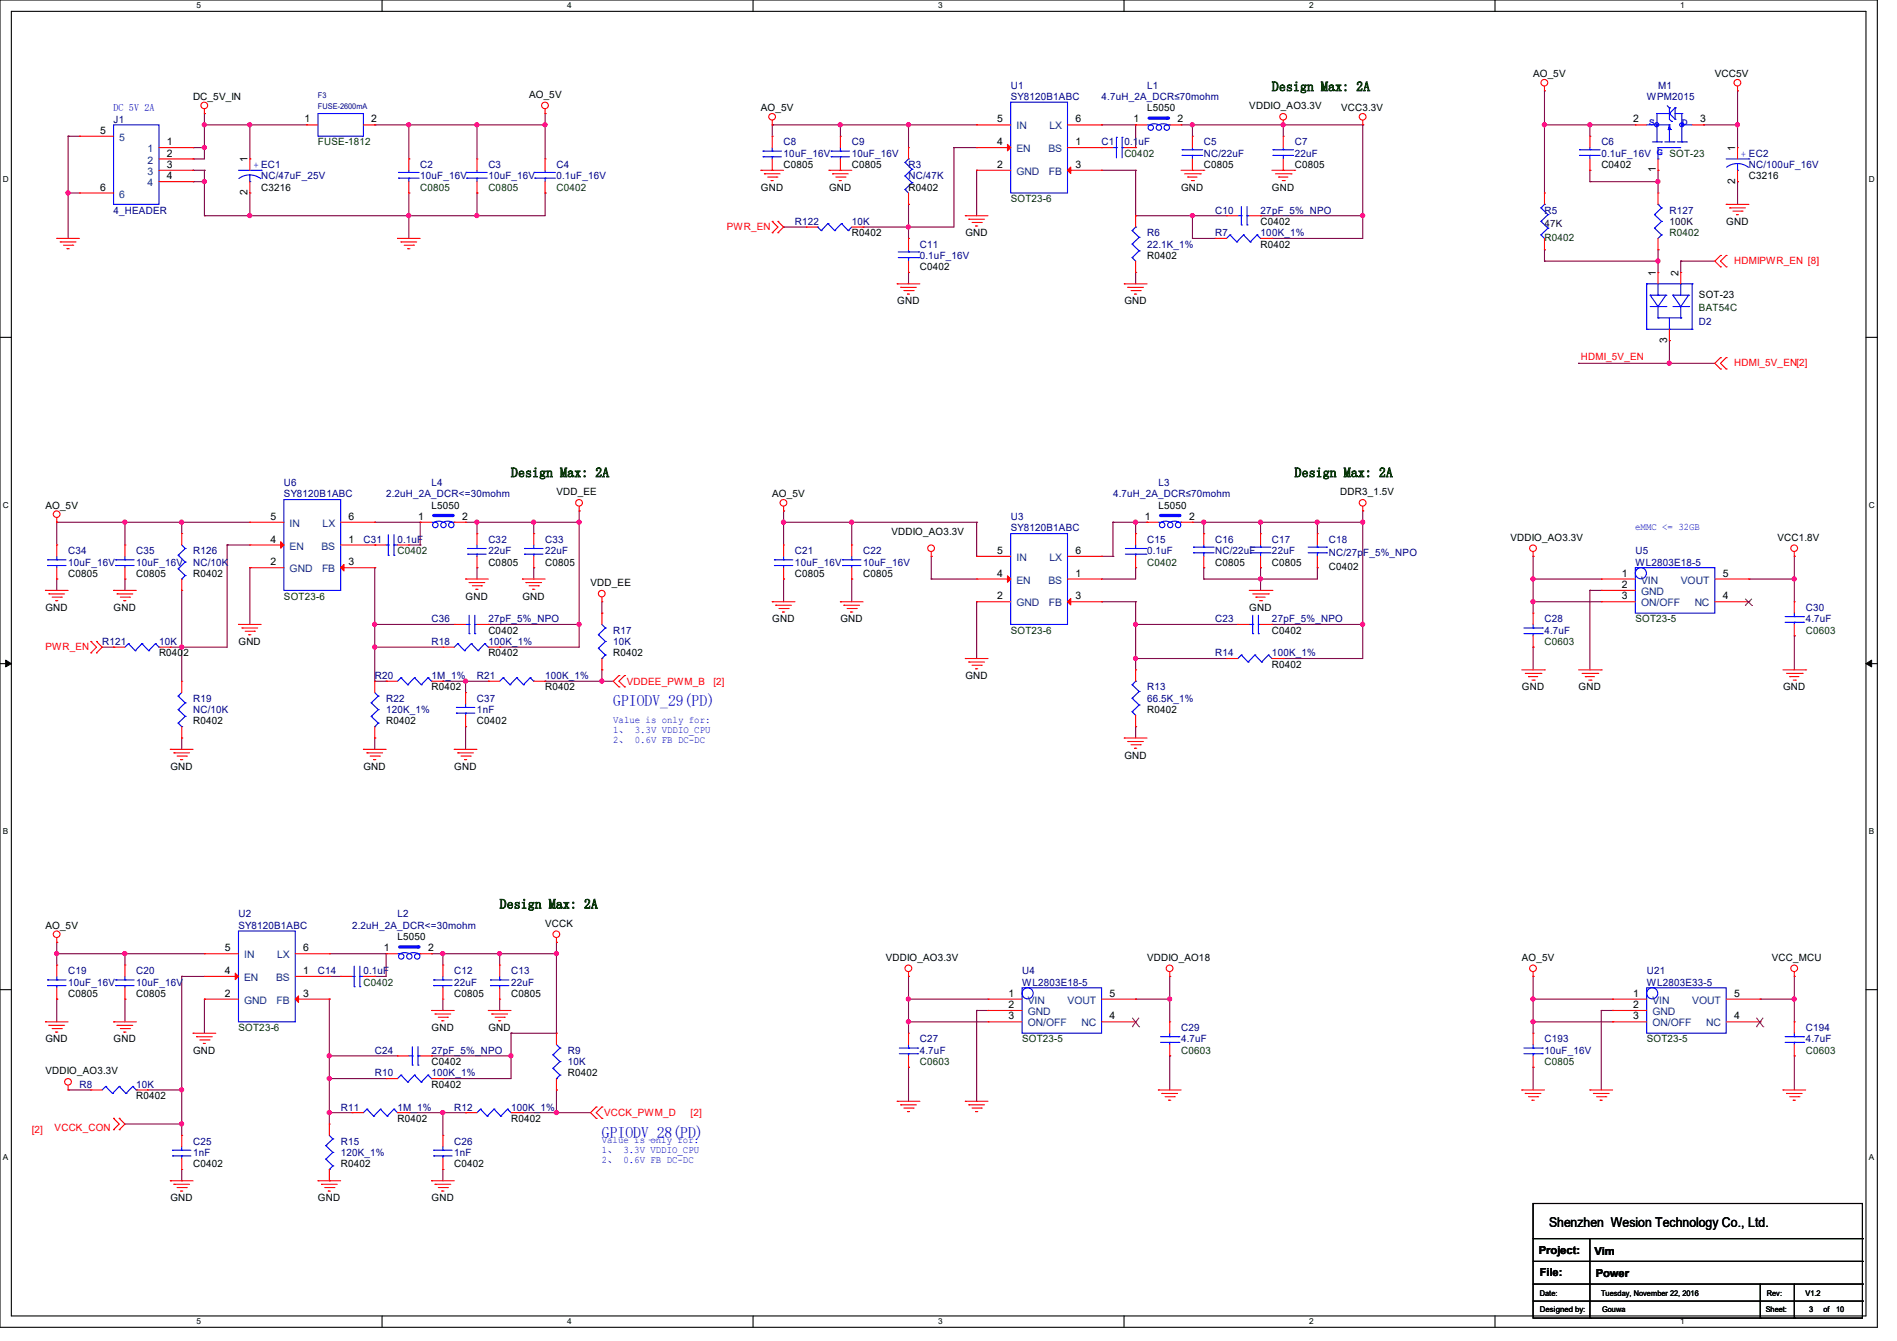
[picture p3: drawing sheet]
<svg xmlns="http://www.w3.org/2000/svg" width="297mm" height="210mm" viewBox="0 0 297 210" stroke-linecap="round" stroke-linejoin="round" font-family="sans-serif">
<defs><g id="words">
<g font-size="2.5" fill="#00f">
<text x="96" y="110.6">GPIODV_29(PD)</text>
<text x="94.2" y="178.1">GPIODV_28(PD)</text>
</g>
<g font-size="2.1" fill="#004000">
<text x="199.1" y="14.3">Design Max: 2A</text>
<text x="80" y="74.7">Design Max: 2A</text>
<text x="202.7" y="74.7">Design Max: 2A</text>
<text x="78.2" y="142.3">Design Max: 2A</text>
</g>
<text font-size="2.1" x="242.5" y="192.2">Shenzhen Wesion Technology Co., Ltd.</text>
<g font-size="1.7">
<text x="240.9" y="196.3">Project:</text>
<text x="249.7" y="196.5">Vim</text>
<text x="241.1" y="199.9">File:</text>
<text x="249.8" y="200">Power</text>
</g>
<g font-size="1.6" fill="#00f">
<text x="17.8" y="17.4">DC 5V 2A</text>
<text x="258.1" y="19.6">S</text>
<text x="263.3" y="19.6">D</text>
<text x="39.7" y="26.3">+ EC1</text>
<text x="272.6" y="24.5">+ EC2</text>
<text x="256" y="83">eMMC &lt;= 32GB</text>
<text x="96" y="113.2">Value is only for:</text>
<text x="96" y="114.8">1、 3.3V VDDIO_CPU</text>
<text x="96" y="116.4">2、 0.6V FB DC-DC</text>
<text x="94.2" y="179">Value is only for:</text>
<text x="94.2" y="180.6">1、 3.3V VDDIO_CPU</text>
<text x="94.2" y="182.2">2、 0.6V FB DC-DC</text>
</g>
<g font-size="1.6">
<text x="30.2" y="15.7">DC_5V_IN</text>
<text x="82.8" y="15.3">AO_5V</text>
<text x="119.1" y="17.4">AO_5V</text>
<text x="179.6" y="17.4">L5050</text>
<text x="195.6" y="17.1">VDDIO_AO3.3V</text>
<text x="210" y="17.4">VCC3.3V</text>
<text x="240" y="12.1">AO_5V</text>
<text x="268.5" y="12.1">VCC5V</text>
<text x="15.7" y="21">5</text>
<text x="26.1" y="22.7">1</text>
<text x="47.7" y="19.2">1</text>
<text x="58.1" y="19.2">2</text>
<text x="156.1" y="22.7">4</text>
<text x="156.1" y="19.2">5</text>
<text x="168.4" y="22.7">1</text>
<text x="168.4" y="19.2">6</text>
<text x="177.5" y="19.2">1</text>
<text x="184.4" y="19.2">2</text>
<text x="255.7" y="19.2">2</text>
<text x="266.2" y="19.2">3</text>
<text x="271.7" y="23.7" transform="rotate(-90 271.7 23.7)">1</text>
<text x="15.7" y="29.8">6</text>
<text x="26.1" y="24.5">2</text>
<text x="26.1" y="26.3">3</text>
<text x="26.1" y="28.1">4</text>
<text x="38.7" y="25.4" transform="rotate(-90 38.7 25.4)">1</text>
<text x="40.9" y="29.9">C3216</text>
<text x="119.1" y="29.9">GND</text>
<text x="122.7" y="26.3">C0805</text>
<text x="129.8" y="29.9">GND</text>
<text x="133.4" y="26.3">C0805</text>
<text x="142.2" y="29.9">R0402</text>
<text x="156.1" y="26.3">2</text>
<text x="168.4" y="26.3">3</text>
<text x="184.9" y="29.9">GND</text>
<text x="188.5" y="26.3">C0805</text>
<text x="199.1" y="29.9">GND</text>
<text x="202.7" y="26.3">C0805</text>
<text x="250.7" y="26.3">C0402</text>
<text x="259.2" y="27" transform="rotate(-90 259.2 27)">1</text>
<text x="271.7" y="28.8" transform="rotate(-90 271.7 28.8)">2</text>
<text x="273.8" y="28.1">C3216</text>
<text x="38.7" y="30.6" transform="rotate(-90 38.7 30.6)">2</text>
<text x="197.4" y="35.2">C0402</text>
<text x="270.3" y="35.2">GND</text>
<text x="133.4" y="37">R0402</text>
<text x="151.1" y="37">GND</text>
<text x="179.6" y="40.6">R0402</text>
<text x="197.4" y="38.8">R0402</text>
<text x="140.5" y="47.7">GND</text>
<text x="144" y="42.3">C0402</text>
<text x="176" y="47.7">GND</text>
<text x="259.2" y="43.2" transform="rotate(-90 259.2 43.2)">1</text>
<text x="262.8" y="43.2" transform="rotate(-90 262.8 43.2)">2</text>
<text x="266" y="46.6">SOT-23</text>
<text x="261" y="53.7" transform="rotate(-90 261 53.7)">3</text>
<text x="87.1" y="77.6">VDD_EE</text>
<text x="120.9" y="77.9">AO_5V</text>
<text x="209.8" y="77.6">DDR3_1.5V</text>
<text x="7.1" y="79.7">AO_5V</text>
<text x="42.3" y="81.4">5</text>
<text x="54.6" y="81.4">6</text>
<text x="65.5" y="81.4">1</text>
<text x="67.6" y="79.7">L5050</text>
<text x="72.4" y="81.4">2</text>
<text x="139.6" y="83.8">VDDIO_AO3.3V</text>
<text x="179.3" y="81.4">1</text>
<text x="181.4" y="79.7">L5050</text>
<text x="186.2" y="81.4">2</text>
<text x="42.3" y="88.5">2</text>
<text x="42.3" y="85">4</text>
<text x="54.6" y="85">1</text>
<text x="54.6" y="88.5">3</text>
<text x="76.5" y="88.6">C0805</text>
<text x="85.3" y="88.6">C0805</text>
<text x="156.1" y="86.7">5</text>
<text x="168.4" y="86.7">6</text>
<text x="190.3" y="88.6">C0805</text>
<text x="199.1" y="88.6">C0805</text>
<text x="208" y="89.3">C0402</text>
<text x="236.5" y="84.7">VDDIO_AO3.3V</text>
<text x="278.3" y="84.7">VCC1.8V</text>
<text x="7.1" y="95.7">GND</text>
<text x="10.7" y="90.3">C0805</text>
<text x="17.8" y="95.7">GND</text>
<text x="21.3" y="90.3">C0805</text>
<text x="30.2" y="90.3">R0402</text>
<text x="72.9" y="93.9">GND</text>
<text x="81.8" y="93.9">GND</text>
<text x="92.5" y="91.8">VDD_EE</text>
<text x="124.5" y="90.3">C0805</text>
<text x="135.1" y="90.3">C0805</text>
<text x="156.1" y="93.9">2</text>
<text x="156.1" y="90.3">4</text>
<text x="168.4" y="90.3">1</text>
<text x="168.4" y="93.9">3</text>
<text x="195.6" y="95.7">GND</text>
<text x="253.9" y="90.3">1</text>
<text x="253.9" y="92.1">2</text>
<text x="253.9" y="93.9">3</text>
<text x="269.7" y="93.9">4</text>
<text x="269.7" y="90.3">5</text>
<text x="37.3" y="101">GND</text>
<text x="76.5" y="99.2">C0402</text>
<text x="120.9" y="97.5">GND</text>
<text x="131.6" y="97.5">GND</text>
<text x="199.1" y="99.2">C0402</text>
<text x="24.9" y="102.8">R0402</text>
<text x="76.5" y="102.8">R0402</text>
<text x="96" y="102.8">R0402</text>
<text x="151.1" y="106.3">GND</text>
<text x="199.1" y="104.6">R0402</text>
<text x="30.2" y="113.5">R0402</text>
<text x="60.5" y="113.5">R0402</text>
<text x="67.6" y="108.1">R0402</text>
<text x="74.7" y="113.5">C0402</text>
<text x="85.3" y="108.1">R0402</text>
<text x="179.6" y="111.7">R0402</text>
<text x="238.3" y="108.1">GND</text>
<text x="247.2" y="108.1">GND</text>
<text x="279.2" y="108.1">GND</text>
<text x="176" y="118.8">GND</text>
<text x="26.7" y="120.6">GND</text>
<text x="56.9" y="120.6">GND</text>
<text x="71.1" y="120.6">GND</text>
<text x="7.1" y="145.5">AO_5V</text>
<text x="35.2" y="149">5</text>
<text x="47.5" y="149">6</text>
<text x="60.1" y="149">1</text>
<text x="62.2" y="147.2">L5050</text>
<text x="67" y="149">2</text>
<text x="85.3" y="145.1">VCCK</text>
<text x="35.2" y="152.5">4</text>
<text x="47.5" y="152.5">1</text>
<text x="138.7" y="150.5">VDDIO_AO3.3V</text>
<text x="179.6" y="150.5">VDDIO_AO18</text>
<text x="238.3" y="150.5">AO_5V</text>
<text x="277.4" y="150.5">VCC_MCU</text>
<text x="10.7" y="156.1">C0805</text>
<text x="21.3" y="156.1">C0805</text>
<text x="35.2" y="156.1">2</text>
<text x="47.5" y="156.1">3</text>
<text x="67.6" y="161.5">GND</text>
<text x="71.1" y="156.1">C0805</text>
<text x="76.5" y="161.5">GND</text>
<text x="80" y="156.1">C0805</text>
<text x="157.9" y="156.1">1</text>
<text x="157.9" y="157.9">2</text>
<text x="157.9" y="159.6">3</text>
<text x="173.7" y="159.6">4</text>
<text x="173.7" y="156.1">5</text>
<text x="255.7" y="156.1">1</text>
<text x="255.7" y="157.9">2</text>
<text x="255.7" y="159.6">3</text>
<text x="271.5" y="159.6">4</text>
<text x="271.5" y="156.1">5</text>
<text x="7.1" y="163.2">GND</text>
<text x="17.8" y="163.2">GND</text>
<text x="30.2" y="165">GND</text>
<text x="67.6" y="166.8">C0402</text>
<text x="7.1" y="168.2">VDDIO_AO3.3V</text>
<text x="21.3" y="172.1">R0402</text>
<text x="67.6" y="170.3">R0402</text>
<text x="88.9" y="168.6">R0402</text>
<text x="62.2" y="175.7">R0402</text>
<text x="80" y="175.7">R0402</text>
<text x="30.2" y="182.8">C0402</text>
<text x="53.3" y="182.8">R0402</text>
<text x="71.1" y="182.8">C0402</text>
<text x="26.7" y="188.1">GND</text>
<text x="49.8" y="188.1">GND</text>
<text x="67.6" y="188.1">GND</text>
</g>
<g font-size="1.6" fill="#000080">
<text x="158.3" y="13.9">U1</text>
<text x="158.3" y="15.7">SY8120B1ABC</text>
<text x="172.5" y="15.7">4.7uH_2A_DCR≤70mohm</text>
<text x="179.6" y="13.9">L1</text>
<text x="257.8" y="15.7">WPM2015</text>
<text x="259.6" y="13.9">M1</text>
<text x="17.8" y="19.2">J1</text>
<text x="122.7" y="22.8">C8</text>
<text x="133.4" y="22.8">C9</text>
<text x="172.5" y="22.8">C1</text>
<text x="176" y="22.8">0.1uF</text>
<text x="188.5" y="22.8">C5</text>
<text x="202.7" y="22.8">C7</text>
<text x="250.7" y="22.8">C6</text>
<text x="40.9" y="28.1">NC/47uF_25V</text>
<text x="65.8" y="26.3">C2</text>
<text x="65.8" y="28.1">10uF_16V</text>
<text x="76.5" y="26.3">C3</text>
<text x="76.5" y="28.1">10uF_16V</text>
<text x="87.1" y="26.3">C4</text>
<text x="87.1" y="28.1">0.1uF_16V</text>
<text x="122.7" y="24.6">10uF_16V</text>
<text x="133.4" y="24.6">10uF_16V</text>
<text x="142.2" y="26.3">R3</text>
<text x="142.2" y="28.1">NC/47K</text>
<text x="188.5" y="24.6">NC/22uF</text>
<text x="202.7" y="24.6">22uF</text>
<text x="250.7" y="24.6">0.1uF_16V G SOT-23</text>
<text x="273.8" y="26.3">NC/100uF_16V</text>
<text x="17.8" y="33.4">4_HEADER</text>
<text x="124.5" y="35.2">R122</text>
<text x="133.4" y="35.2">10K</text>
<text x="190.3" y="33.4">C10</text>
<text x="197.4" y="33.4">27pF_5%_NPO</text>
<text x="241.8" y="33.4">R5</text>
<text x="261.4" y="33.4">R127</text>
<text x="144" y="38.8">C11</text>
<text x="144" y="40.6">0.1uF_16V</text>
<text x="179.6" y="37">R6</text>
<text x="179.6" y="38.8">22.1K_1%</text>
<text x="190.3" y="37">R7</text>
<text x="197.4" y="37">100K_1%</text>
<text x="266" y="50.9">D2</text>
<text x="44.5" y="76.1">U6</text>
<text x="44.5" y="77.9">SY8120B1ABC</text>
<text x="60.5" y="77.9">2.2uH_2A_DCR&lt;=30mohm</text>
<text x="67.6" y="76.1">L4</text>
<text x="174.3" y="77.9">4.7uH_2A_DCR≤70mohm</text>
<text x="181.4" y="76.1">L3</text>
<text x="158.3" y="81.4">U3</text>
<text x="158.3" y="83.2">SY8120B1ABC</text>
<text x="10.7" y="86.8">C34</text>
<text x="10.7" y="88.6">10uF_16V</text>
<text x="21.3" y="86.8">C35</text>
<text x="21.3" y="88.6">10uF_16V</text>
<text x="30.2" y="86.8">R126</text>
<text x="30.2" y="88.6">NC/10K</text>
<text x="56.9" y="85">C31</text>
<text x="62.2" y="85">0.1uF</text>
<text x="76.5" y="85">C32</text>
<text x="76.5" y="86.8">22uF</text>
<text x="85.3" y="85">C33</text>
<text x="85.3" y="86.8">22uF</text>
<text x="124.5" y="86.8">C21</text>
<text x="124.5" y="88.6">10uF_16V</text>
<text x="135.1" y="86.8">C22</text>
<text x="135.1" y="88.6">10uF_16V</text>
<text x="179.6" y="85">C15</text>
<text x="179.6" y="86.8">0.1uF</text>
<text x="190.3" y="85">C16</text>
<text x="190.3" y="86.8">NC/22uF</text>
<text x="199.1" y="85">C17</text>
<text x="199.1" y="86.8">22uF</text>
<text x="208" y="85">C18</text>
<text x="208" y="87.1">NC/27pF_5%_NPO</text>
<text x="256" y="86.8">U5</text>
<text x="256" y="88.6">WL2803E18-5</text>
<text x="282.7" y="95.7">C30</text>
<text x="16" y="101">R121</text>
<text x="24.9" y="101">10K</text>
<text x="67.6" y="97.5">C36</text>
<text x="67.6" y="101">R18</text>
<text x="76.5" y="97.5">27pF_5%_NPO</text>
<text x="76.5" y="101">100K_1%</text>
<text x="96" y="99.2">R17</text>
<text x="96" y="101">10K</text>
<text x="190.3" y="97.5">C23</text>
<text x="199.1" y="97.5">27pF_5%_NPO</text>
<text x="241.8" y="97.5">C28</text>
<text x="241.8" y="99.2">4.7uF</text>
<text x="282.7" y="97.5">4.7uF</text>
<text x="58.7" y="106.3">R20</text>
<text x="67.6" y="106.3">1M_1%</text>
<text x="74.7" y="106.3">R21</text>
<text x="85.3" y="106.3">100K_1%</text>
<text x="190.3" y="102.8">R14</text>
<text x="199.1" y="102.8">100K_1%</text>
<text x="30.2" y="109.9">R19</text>
<text x="30.2" y="111.7">NC/10K</text>
<text x="60.5" y="109.9">R22</text>
<text x="60.5" y="111.7">120K_1%</text>
<text x="74.7" y="109.9">C37</text>
<text x="74.7" y="111.7">1nF</text>
<text x="179.6" y="108.1">R13</text>
<text x="179.6" y="109.9">66.5K_1%</text>
<text x="37.3" y="143.7">U2</text>
<text x="62.2" y="143.7">L2</text>
<text x="37.3" y="145.5">SY8120B1ABC</text>
<text x="55.1" y="145.5">2.2uH_2A_DCR&lt;=30mohm</text>
<text x="10.7" y="152.6">C19</text>
<text x="10.7" y="154.3">10uF_16V</text>
<text x="21.3" y="152.6">C20</text>
<text x="21.3" y="154.3">10uF_16V</text>
<text x="49.8" y="152.6">C14</text>
<text x="56.9" y="152.6">0.1uF</text>
<text x="71.1" y="152.6">C12</text>
<text x="71.1" y="154.3">22uF</text>
<text x="80" y="152.6">C13</text>
<text x="80" y="154.3">22uF</text>
<text x="160" y="152.6">U4</text>
<text x="160" y="154.3">WL2803E18-5</text>
<text x="257.8" y="152.6">U21</text>
<text x="257.8" y="154.3">WL2803E33-5</text>
<text x="184.9" y="161.5">C29</text>
<text x="282.7" y="161.5">C194</text>
<text x="58.7" y="165">C24</text>
<text x="67.6" y="165">27pF_5%_NPO</text>
<text x="88.9" y="165">R9</text>
<text x="88.9" y="166.8">10K</text>
<text x="144" y="163.2">C27</text>
<text x="144" y="165">4.7uF</text>
<text x="184.9" y="163.2">4.7uF</text>
<text x="241.8" y="163.2">C193</text>
<text x="241.8" y="165">10uF_16V</text>
<text x="282.7" y="163.2">4.7uF</text>
<text x="12.4" y="170.3">R8</text>
<text x="21.3" y="170.3">10K</text>
<text x="53.3" y="173.9">R11</text>
<text x="58.7" y="168.6">R10</text>
<text x="62.2" y="173.9">1M_1%</text>
<text x="67.6" y="168.6">100K_1%</text>
<text x="71.1" y="173.9">R12</text>
<text x="80" y="173.9">100K_1%</text>
<text x="30.2" y="179.2">C25</text>
<text x="53.3" y="179.2">R15</text>
<text x="71.1" y="179.2">C26</text>
<text x="30.2" y="181">1nF</text>
<text x="53.3" y="181">120K_1%</text>
<text x="71.1" y="181">1nF</text>
</g>
<g font-size="1.6" fill="#004080">
<text x="18.7" y="22.1">5</text>
<text x="23.1" y="23.8">1</text>
<text x="159.1" y="23.8">EN</text>
<text x="159.1" y="20.3">IN</text>
<text x="164.1" y="23.8">BS</text>
<text x="164.3" y="20.3">LX</text>
<text x="23.1" y="25.6">2</text>
<text x="23.1" y="27.4">3</text>
<text x="23.1" y="29.2">4</text>
<text x="159.1" y="27.4">GND</text>
<text x="164.2" y="27.4">FB</text>
<text x="18.7" y="30.9">6</text>
<text x="45.3" y="82.5">IN</text>
<text x="50.5" y="82.5">LX</text>
<text x="45.3" y="89.6">GND</text>
<text x="45.3" y="86.1">EN</text>
<text x="50.3" y="86.1">BS</text>
<text x="50.4" y="89.6">FB</text>
<text x="159.1" y="87.8">IN</text>
<text x="164.3" y="87.8">LX</text>
<text x="159.1" y="95">GND</text>
<text x="159.1" y="91.4">EN</text>
<text x="164.1" y="91.4">BS</text>
<text x="164.2" y="95">FB</text>
<text x="256.9" y="91.4">VIN</text>
<text x="256.9" y="93.2">GND</text>
<text x="256.9" y="95">ON/OFF</text>
<text x="263.2" y="91.4">VOUT</text>
<text x="265.3" y="95">NC</text>
<text x="38.2" y="153.6">EN</text>
<text x="38.2" y="150.1">IN</text>
<text x="43.2" y="153.6">BS</text>
<text x="43.4" y="150.1">LX</text>
<text x="38.2" y="157.2">GND</text>
<text x="43.3" y="157.2">FB</text>
<text x="160.9" y="157.2">VIN</text>
<text x="160.9" y="159">GND</text>
<text x="160.9" y="160.7">ON/OFF</text>
<text x="167.1" y="157.2">VOUT</text>
<text x="169.3" y="160.7">NC</text>
<text x="258.7" y="157.2">VIN</text>
<text x="258.7" y="159">GND</text>
<text x="258.7" y="160.7">ON/OFF</text>
<text x="264.9" y="157.2">VOUT</text>
<text x="267.1" y="160.7">NC</text>
</g>
<g font-size="1.6" fill="#004000">
<text x="49.8" y="22.8">FUSE-1812</text>
<text x="65.8" y="29.9">C0805</text>
<text x="76.5" y="29.9">C0805</text>
<text x="87.1" y="29.9">C0402</text>
<text x="176" y="24.6">C0402</text>
<text x="158.3" y="31.7">SOT23-6</text>
<text x="241.8" y="37.7">R0402</text>
<text x="261.4" y="37">R0402</text>
<text x="266" y="48.7">BAT54C</text>
<text x="62.2" y="86.8">C0402</text>
<text x="179.6" y="88.6">C0402</text>
<text x="44.5" y="93.9">SOT23-6</text>
<text x="158.3" y="99.2">SOT23-6</text>
<text x="241.8" y="101">C0603</text>
<text x="256" y="97.5">SOT23-5</text>
<text x="282.7" y="99.2">C0603</text>
<text x="56.9" y="154.3">C0402</text>
<text x="37.3" y="161.5">SOT23-6</text>
<text x="144" y="166.8">C0603</text>
<text x="160" y="163.2">SOT23-5</text>
<text x="184.9" y="165">C0603</text>
<text x="241.8" y="166.8">C0805</text>
<text x="257.8" y="163.2">SOT23-5</text>
<text x="282.7" y="165">C0603</text>
</g>
<g font-size="1.6" fill="#f00">
<text x="113.8" y="35.9">PWR_EN</text>
<text x="271.5" y="41.3">HDMIPWR_EN [8]</text>
<text x="247.5" y="56.3">HDMI_5V_EN</text>
<text x="271.5" y="57.3">HDMI_5V_EN[2]</text>
<text x="7.1" y="101.7">PWR_EN</text>
<text x="98.1" y="107.2">VDDEE_PWM_B</text>
<text x="111.7" y="107.2">[2]</text>
<text x="5" y="177.5">[2]</text>
<text x="8.6" y="177.1">VCCK_CON</text>
<text x="94.6" y="174.8">VCCK_PWM_D</text>
<text x="108.1" y="174.8">[2]</text>
</g>
<g font-size="1.6" fill="#000040">
<text x="241.8" y="35.6">47K</text>
<text x="261.4" y="35.2">100K</text>
</g>
<g font-size="1.3">
<text x="30.8" y="1.3">5</text>
<text x="88.8" y="1.3">4</text>
<text x="146.9" y="1.3">3</text>
<text x="205" y="1.3">2</text>
<text x="263.1" y="1.3">1</text>
<text x=".5" y="28.4">D</text>
<text x="292.6" y="28.4">D</text>
<text x=".5" y="79.5">C</text>
<text x="292.6" y="79.5">C</text>
<text x=".5" y="130.6">B</text>
<text x="292.6" y="130.6">B</text>
<text x=".5" y="181.7">A</text>
<text x="292.6" y="181.7">A</text>
<text x="30.8" y="207.4">5</text>
<text x="88.8" y="207.4">4</text>
<text x="146.9" y="207.4">3</text>
<text x="205" y="207.4">2</text>
<text x="263.1" y="207.4">1</text>
</g>
<g font-size="1.2" fill="#000080">
<text x="49.8" y="15.4">F3</text>
<text x="49.8" y="17.1">FUSE-2600mA</text>
</g>
<g font-size="1.2">
<text x="241.1" y="202.9">Date:</text>
<text x="250.7" y="202.9">Tuesday, November 22, 2016</text>
<text x="276.6" y="202.9">Rev:</text>
<text x="282.7" y="202.9">V1.2</text>
<text x="241.1" y="205.4">Designed by:</text>
<text x="250.8" y="205.4">Gouwa</text>
<text x="276.5" y="205.4">Sheet:</text>
<text x="283.2" y="205.4">3</text>
<text x="285.5" y="205.4">of</text>
<text x="287.5" y="205.4">10</text>
</g>
</g></defs>
<path d="M0 0h293.9v207.9h-293.9zM1.8 1.8h290.3v204.3h-290.3z" fill="none" stroke="#000" stroke-width=".17"/>
<g fill="#fff">
<path d="M30.8 .2h.7v1.4h-.7z"/>
<path d="M30.8 206.2h.7v1.4h-.7z"/>
</g>
<path d="M59.8 0v1.8M59.8 206.1v1.8" fill="none" stroke="#000" stroke-width=".17"/>
<g fill="#fff">
<path d="M88.8 .2h.7v1.4h-.7z"/>
<path d="M88.8 206.2h.7v1.4h-.7z"/>
</g>
<path d="M117.9 0v1.8M117.9 206.1v1.8" fill="none" stroke="#000" stroke-width=".17"/>
<g fill="#fff">
<path d="M146.9 .2h.7v1.4h-.7z"/>
<path d="M146.9 206.2h.7v1.4h-.7z"/>
</g>
<path d="M176 0v1.8M176 206.1v1.8" fill="none" stroke="#000" stroke-width=".17"/>
<g fill="#fff">
<path d="M205 .2h.7v1.4h-.7z"/>
<path d="M205 206.2h.7v1.4h-.7z"/>
</g>
<path d="M234.1 0v1.8M234.1 206.1v1.8" fill="none" stroke="#000" stroke-width=".17"/>
<g fill="#fff">
<path d="M263.1 .2h.6v1.4h-.6z"/>
<path d="M263.1 206.2h.6v1.4h-.6z"/>
<path d="M.5 27.3h.9v1.4h-.9z"/>
<path d="M292.6 27.3h.9v1.4h-.9z"/>
<path d="M.5 78.4h.9v1.4h-.9z"/>
<path d="M292.6 78.4h.9v1.4h-.9z"/>
</g>
<path d="M0 52.8h1.8M292.1 52.8h1.8" fill="none" stroke="#000" stroke-width=".17"/>
<g fill="#fff">
<path d="M.5 129.5h.8v1.4h-.8z"/>
<path d="M292.6 129.5h.8v1.4h-.8z"/>
</g>
<path d="M0 103.9h1.8M292.1 103.9h1.8" fill="none" stroke="#000" stroke-width=".17"/>
<path d="M.9 103.4l.9 .5-.9 .5zM292.1 103.9l.9-.5v1z" fill="#000" stroke="#000" stroke-width=".16"/>
<g fill="#fff">
<path d="M.5 180.5h.8v1.4h-.8z"/>
<path d="M292.6 180.5h.8v1.4h-.8z"/>
</g>
<g fill="none" stroke="#000" stroke-width=".17">
<path d="M0 155h1.8M292.1 155h1.8M240 188.5h51.6v17.9h-51.6zM240 194h51.6M240 197.5h51.6M248.9 194v12.4M291.6 194h.1M291.6 197.5h.1M240 201.1h51.6M240 203.8h51.6M248.9 206.4h.1M275.6 206.4h.1"/>
<path d="M275.6 201.1v5.3M280.9 206.4h.1M280.9 201.1v5.3M291.6 201.1h.1M291.6 203.8h.1"/>
</g>
<g fill="none" stroke="#800040" stroke-width=".17">
<path d="M32 17.8h.1M32 19.6h.1M32 19.6h16M32 17.8v7.1h-1.8M39.1 19.6h.1M39.1 19.6v5.3M58.7 19.6h.1M58.7 19.6h26.6M64 19.6h.1M64 19.6v5.3M74.7 19.6h.1M74.7 19.6v5.3"/>
<path d="M85.3 19.6h.1M85.3 17.8h.1M85.3 17.8v7.1M120.9 19.6h.1M120.9 19.6h32M120.9 19.6v1.7M131.6 19.6h.1M131.6 19.6v1.7M142.2 19.6h.1M142.2 19.6v3.5M172.5 19.6h.1M172.5 19.6h5.3"/>
<path d="M177.8 19.6h.1M177.8 19.6v3.5M184.9 19.6h28.5M186.7 19.6h.1M186.7 19.6v1.7M200.9 19.6h.1M200.9 19.6v1.7M213.4 19.6h.1M213.4 19.6v17.7h-14.3M241.8 19.6h.1M241.8 14.2h.1M241.8 19.6h14.2"/>
<path d="M241.8 14.2v16M248.9 19.6h.1M248.9 19.6v1.7M266.7 19.6h.1M266.7 19.6h5.3M272 19.6h.1M272 14.2h.1M272 14.2v8.9M10.7 30.2h.1M10.7 21.3h.1M10.7 30.2h1.7M10.7 21.3v16"/>
<path d="M10.7 21.3h1.7M30.2 23.1h.1M30.2 24.9h.1M30.2 26.7h.1M30.2 28.4h.1M30.2 28.4h1.8M30.2 23.1h1.8M30.2 26.7h1.8M32 23.1h.1M32 26.7h.1M32 28.4h.1M32 33.8h.1"/>
<path d="M32 26.7v7.1M39.1 30.2h.1M39.1 33.8h.1M39.1 24.9h.1M39.1 30.2v3.6M64 33.8h.1M64 30.2h.1M64 24.9h.1M64 30.2v7.1M74.7 30.2h.1M74.7 33.8h.1M74.7 30.2v3.6"/>
<path d="M85.3 30.2h.1M85.3 30.2v3.6h-53.3M122.7 35.6h.1M122.7 35.6h3.5M135.1 35.6h.1M142.2 32h.1M142.2 35.6h.1M142.2 32v5.3M149.4 23.1h.1M149.4 23.1h3.5M149.4 23.1v12.5h-14.3M152.9 26.7h.1"/>
<path d="M152.9 26.7v7.1M172.5 26.7h.1M172.5 26.7h5.3M177.8 33.8h.1M177.8 26.7h.1M177.8 26.7v7.1M177.8 33.8h14.2M186.7 37.3h.1M186.7 33.8h.1M186.7 37.3h3.5M186.7 33.8v3.5M197.4 33.8h.1"/>
<path d="M197.4 33.8h16M199.1 37.3h.1M213.4 33.8h.1M241.8 39.1h.1M241.8 39.1v1.8M248.9 26.7h.1M248.9 28.4h.1M248.9 26.7v1.7M248.9 28.4h10.7M259.6 26.7h.1M259.6 28.4h.1M259.6 39.1h.1"/>
<path d="M259.6 26.7v3.5M259.6 39.1v3.6M272 28.4h.1M272 28.4v3.6M142.2 42.7h.1M142.2 42.7v1.7M177.8 42.7h.1M177.8 42.7v1.7M241.8 40.9h.1M241.8 40.9h17.8M247.1 56.9h.1M247.1 56.9h21.4"/>
<path d="M259.6 40.9h.1M261.4 56.9h.1M261.4 53.3h.1M261.4 53.3v3.6M263.1 40.9h.1M263.1 40.9h5.4M263.1 40.9v1.8M8.9 81.8h.1M8.9 90.7h.1M8.9 81.8h30.2M8.9 81.8v3.5M8.9 90.7v1.8"/>
<path d="M19.6 81.8h.1M19.6 90.7h.1M19.6 81.8v3.5M19.6 90.7v1.8M28.4 92.5h.1M28.4 81.8h.1M28.4 81.8v1.8M28.4 92.5v14.2M35.6 85.3h.1M35.6 85.3v16h-8.9M35.6 85.3h3.5M39.1 88.9h.1"/>
<path d="M39.1 88.9v8.9M58.7 88.9h.1M58.7 97.8h.1M58.7 81.8h.1M58.7 88.9v17.8h1.8M58.7 97.8h12.4M58.7 81.8h7.1M64 85.3h1.8M65.8 85.3h.1M65.8 81.8h.1M65.8 81.8v3.5M72.9 81.8h17.8"/>
<path d="M74.7 81.8h.1M74.7 88.9h.1M74.7 81.8v1.8M74.7 88.9v1.8M76.5 97.8h.1M76.5 97.8h14.2M83.6 81.8h.1M83.6 88.9h.1M83.6 81.8v1.8M83.6 88.9v1.8M90.7 81.8h.1M90.7 97.8h.1"/>
<path d="M90.7 80h.1M90.7 80v21.3h-12.5M94.2 96h.1M94.2 94.2v1.8M122.7 81.8h.1M122.7 90.7h.1M122.7 80h.1M122.7 81.8h30.2M122.7 80v5.3M122.7 90.7v3.5M133.3 90.7h.1M133.3 81.8h.1"/>
<path d="M133.3 81.8v3.5M133.3 90.7v3.5M145.8 90.7h.1M145.8 87.1h.1M145.8 90.7h7.1M145.8 87.1v3.6M152.9 94.2h.1M152.9 81.8h.1M152.9 81.8v5.3M152.9 94.2v8.9M172.5 90.7h.1M172.5 94.2h.1"/>
<path d="M172.5 94.2h5.3M172.5 87.1h1.7M174.2 81.8h.1M174.2 87.1h.1M174.2 81.8h5.4M174.2 81.8v5.3M177.8 97.8h.1M177.8 94.2h.1M177.8 88.9h.1M177.8 81.8h.1M177.8 97.8h16M177.8 88.9v1.8h-5.3"/>
<path d="M177.8 81.8v1.8M177.8 94.2v10.7M179.6 81.8h.1M186.7 81.8h26.7M188.5 81.8h.1M188.5 88.9h.1M188.5 90.7h.1M188.5 81.8v1.8M188.5 88.9v1.8M197.4 81.8h.1M197.4 88.9h.1M197.4 90.7h.1"/>
<path d="M197.4 81.8v1.8M197.4 88.9v3.6M199.1 97.8h.1M199.1 97.8h14.3M206.2 81.8h.1M206.2 88.9h.1M206.2 88.9v1.8h-17.7M206.2 81.8v1.8M213.4 97.8h.1M213.4 81.8h.1M213.4 80h.1M213.4 80v23.1h-12.5"/>
<path d="M240 87.1h.1M240 90.7h.1M240 94.2h.1M240 90.7h10.7M240 94.2h10.7M240 87.1v8.9M248.9 92.5h.1M248.9 92.5v12.4M248.9 92.5h1.8M273.8 90.7h.1M273.8 90.7h7.1M280.9 90.7h.1"/>
<path d="M280.9 87.1h.1M280.9 99.6h.1M280.9 87.1v7.1M280.9 99.6v5.3M16 101.3h1.8M17.8 101.3h.1M28.4 115.6h.1M28.4 101.3h.1M28.4 115.6v1.7M58.7 101.3h.1M58.7 115.6h.1M58.7 115.6v1.7"/>
<path d="M58.7 101.3h10.6M60.5 106.7h.1M69.3 106.7h.1M69.3 106.7h7.2M72.9 113.8h.1M72.9 106.7h.1M72.9 106.7v1.8M72.9 113.8v3.5M78.2 101.3h.1M85.3 106.7h.1M85.3 106.7h10.7M94.2 106.7h.1"/>
<path d="M94.2 104.9h.1M94.2 104.9v1.8M177.8 103.1h.1M177.8 113.8h.1M177.8 103.1h14.2M177.8 113.8v1.8M200.9 103.1h.1M240 101.3h.1M240 101.3v3.6M8.9 147.6h.1M8.9 149.4h.1M8.9 156.5h.1"/>
<path d="M8.9 147.6v3.5M8.9 156.5v3.5M8.9 149.4h23.1M19.6 149.4h.1M19.6 156.5h.1M19.6 149.4v1.7M19.6 156.5v3.5M28.4 152.9h.1M28.4 152.9v24.9M28.4 152.9h3.6M32 156.5h.1M32 156.5v5.3"/>
<path d="M51.6 149.4h.1M51.6 152.9h.1M51.6 156.5h.1M51.6 149.4h8.9M51.6 152.9h1.7M51.6 156.5v19.5M58.7 152.9h.1M60.5 149.4h.1M60.5 149.4v3.5h-1.8M67.6 149.4h.1M67.6 149.4h19.5M69.3 149.4h.1"/>
<path d="M69.3 158.2h.1M69.3 149.4v1.7M69.3 156.5v1.7M78.2 149.4h.1M78.2 158.2h.1M78.2 149.4v1.7M78.2 156.5v1.7M87.1 147.6h.1M87.1 149.4h.1M87.1 147.6v14.2h-7.1M142.2 156.5h.1M142.2 152.9h.1"/>
<path d="M142.2 152.9v8.9M142.2 156.5h12.5M152.9 158.2h.1M152.9 158.2v14.3M152.9 158.2h1.8M177.8 156.5h.1M177.8 156.5h5.3M183.1 152.9h.1M183.1 156.5h.1M183.1 152.9v7.1M240 152.9h.1M240 156.5h.1"/>
<path d="M240 156.5h12.5M240 152.9v8.9M250.7 158.2h.1M250.7 158.2h1.8M250.7 158.2v12.5M252.5 158.2h.1M275.6 156.5h.1M275.6 156.5h5.3M280.9 152.9h.1M280.9 156.5h.1M280.9 152.9v7.1M10.7 170.7h.1"/>
<path d="M10.7 170.7h3.5M19.6 176h8.8M23.1 170.7h.1M23.1 170.7h5.3M28.4 170.7h.1M28.4 176h.1M51.6 168.9h.1M51.6 165.4h.1M51.6 174.2h.1M51.6 165.4h10.6M51.6 174.2h3.5M51.6 168.9h8.9"/>
<path d="M64 174.2h8.9M67.6 165.4h.1M67.6 165.4h12.4M69.3 174.2h.1M69.3 168.9h.1M69.3 174.2v3.6M72.9 174.2h.1M80 165.4h.1M80 161.8h.1M80 161.8v7.1h-10.7M81.8 174.2h.1M81.8 174.2h10.7"/>
<path d="M87.1 174.2h.1M87.1 170.7h.1M87.1 170.7v3.5M142.2 160h.1M142.2 167.1h.1M142.2 167.1v5.4M142.2 160h12.5M183.1 165.4h.1M183.1 165.4v5.3M240 160h.1M240 167.1h.1M240 167.1v3.6"/>
<path d="M240 160h12.5M280.9 165.4h.1M280.9 165.4v5.3M28.4 184.9h.1M28.4 183.1v1.8M69.3 183.1h.1M69.3 183.1v1.8"/>
</g>
<g fill="#f0f" stroke="#f0f" stroke-width=".17">
<circle cx="58.7" cy="97.8" r=".32"/>
<circle cx="90.7" cy="97.8" r=".32"/>
<circle cx="90.7" cy="81.8" r=".32"/>
<circle cx="72.9" cy="106.7" r=".32"/>
<circle cx="58.7" cy="101.3" r=".32"/>
<circle cx="28.4" cy="81.8" r=".32"/>
<circle cx="83.5" cy="81.8" r=".32"/>
<circle cx="74.7" cy="81.8" r=".32"/>
<circle cx="213.3" cy="97.8" r=".32"/>
<circle cx="213.3" cy="81.8" r=".32"/>
<circle cx="177.8" cy="97.8" r=".32"/>
<circle cx="188.4" cy="81.8" r=".32"/>
<circle cx="213.3" cy="33.8" r=".32"/>
<circle cx="186.7" cy="33.8" r=".32"/>
<circle cx="259.6" cy="28.4" r=".32"/>
<circle cx="241.8" cy="19.5" r=".32"/>
<circle cx="248.9" cy="19.5" r=".32"/>
<circle cx="259.6" cy="40.9" r=".32"/>
<circle cx="272" cy="19.5" r=".32"/>
<circle cx="186.7" cy="19.5" r=".32"/>
<circle cx="206.2" cy="81.8" r=".32"/>
<circle cx="197.3" cy="81.8" r=".32"/>
<circle cx="19.5" cy="81.8" r=".32"/>
<circle cx="32" cy="23.1" r=".32"/>
<circle cx="78.2" cy="149.3" r=".32"/>
<circle cx="69.3" cy="149.3" r=".32"/>
<circle cx="8.9" cy="149.3" r=".32"/>
<circle cx="19.5" cy="149.3" r=".32"/>
<circle cx="51.5" cy="165.3" r=".32"/>
<circle cx="80" cy="165.3" r=".32"/>
<circle cx="51.5" cy="174.2" r=".32"/>
<circle cx="51.5" cy="168.9" r=".32"/>
<circle cx="28.4" cy="170.7" r=".32"/>
<circle cx="261.3" cy="56.9" r=".32"/>
<circle cx="280.9" cy="90.7" r=".32"/>
<circle cx="183.1" cy="156.4" r=".32"/>
<circle cx="240" cy="90.7" r=".32"/>
<circle cx="240" cy="94.2" r=".32"/>
<circle cx="32" cy="28.4" r=".32"/>
<circle cx="85.3" cy="19.5" r=".32"/>
<circle cx="74.7" cy="19.5" r=".32"/>
<circle cx="10.6" cy="30.2" r=".32"/>
<circle cx="142.2" cy="35.5" r=".32"/>
<circle cx="39.1" cy="33.8" r=".32"/>
<circle cx="142.2" cy="19.5" r=".32"/>
<circle cx="177.8" cy="81.8" r=".32"/>
<circle cx="197.3" cy="90.7" r=".32"/>
<circle cx="133.3" cy="81.8" r=".32"/>
<circle cx="87.1" cy="174.2" r=".32"/>
<circle cx="87.1" cy="149.3" r=".32"/>
<circle cx="28.4" cy="176" r=".32"/>
<circle cx="240" cy="160" r=".32"/>
<circle cx="240" cy="156.4" r=".32"/>
<circle cx="280.9" cy="156.4" r=".32"/>
<circle cx="74.7" cy="33.8" r=".32"/>
<circle cx="64" cy="33.8" r=".32"/>
<circle cx="64" cy="19.5" r=".32"/>
<circle cx="39.1" cy="19.5" r=".32"/>
<circle cx="32" cy="19.5" r=".32"/>
<circle cx="131.6" cy="19.5" r=".32"/>
<circle cx="200.9" cy="19.5" r=".32"/>
<circle cx="142.2" cy="160" r=".32"/>
<circle cx="142.2" cy="156.4" r=".32"/>
<circle cx="122.7" cy="81.8" r=".32"/>
<circle cx="177.8" cy="103.1" r=".32"/>
<circle cx="28.4" cy="101.3" r=".32"/>
<circle cx="69.3" cy="174.2" r=".32"/>
<circle cx="94.2" cy="106.7" r=".32"/>
</g>
<g fill="none" stroke="#f00" stroke-width=".17">
<path d="M32 17.8h.1M32 17.1v.7M85.3 17.8h.1M85.3 17.1v.7M120.9 19.6h.1M120.9 18.8v.8M200.9 19.6h.1M200.9 18.8v.8M213.4 19.6h.1M213.4 18.8v.8M241.8 14.2h.1M241.8 13.5v.7"/>
<path d="M272 14.2h.1M272 13.5v.7M8.9 37.3h.1M8.9 37.3h3.5M9.4 37.9h.1M9.4 37.9h2.5M9.9 38.4h1.5M10.5 38.9h.1M10.5 38.9h.3M11.4 38.4h.1M62.2 37.3h.1M62.2 37.3h3.6"/>
<path d="M62.8 37.9h.1M62.8 37.9h2.4M63.3 38.4h1.4M63.8 38.9h.1M63.8 38.9h.4M64 24.9h.1M64 30.2h.1M64 24.9v1.8M64 28.4v1.8M64.7 38.4h.1M119.1 26.7h.1M119.1 26.7h3.6"/>
<path d="M119.7 27.2h.1M119.7 27.2h2.4M120.2 27.7h1.4M120.7 28.3h.1M120.7 28.3h.4M120.9 36.4h.1M120.9 34.7h.1M120.9 26.7h.1M120.9 21.3h.1M120.9 21.3v1.8M120.9 24.9v1.8M120.9 34.7l.9 .9-.9 .8"/>
<path d="M121.6 27.7h.1M121.8 34.7h.1M121.8 36.4h.1M121.8 34.7l.9 .9-.9 .8M129.8 26.7h.1M129.8 26.7h3.5M130.3 27.2h.1M130.3 27.2h2.5M130.9 27.7h1.4M131.4 28.3h.1M131.4 28.3h.3M131.6 26.7h.1"/>
<path d="M131.6 21.3h.1M131.6 21.3v1.8M131.6 24.9v1.8M132.3 27.7h.1M151.1 33.8h.1M151.1 33.8h3.6M151.7 34.3h.1M151.7 34.3h2.4M152.2 34.8h1.4M152.7 35.4h.1M152.7 35.4h.4M153.6 34.8h.1"/>
<path d="M184.9 26.7h3.6M185.5 27.2h2.4M186 27.7h.1M186 27.7h1.4M186.5 28.3h.4M186.9 28.3h.1M187.9 27.2h.1M188.5 26.7h.1M190.2 37.3h.1M190.2 37.3h1.8M197.4 37.3h1.7M199.1 37.3h.1"/>
<path d="M199.1 26.7h3.6M199.7 27.2h2.4M200.2 27.7h.1M200.2 27.7h1.4M200.7 28.3h.4M200.9 21.3h.1M200.9 26.7h.1M200.9 21.3v1.8M200.9 24.9v1.8M201.1 28.3h.1M202.1 27.2h.1M202.7 26.7h.1"/>
<path d="M248.9 21.3h.1M248.9 26.7h.1M248.9 21.3v1.8M248.9 24.9v1.8M270.3 32h.1M270.3 32h3.5M270.8 32.6h.1M270.8 32.6h2.5M271.3 33.1h1.5M271.9 33.6h.1M271.9 33.6h.3M272 23.1h.1"/>
<path d="M272 28.4h.1M272 23.1v1.8M272 26.7v1.7M272.8 33.1h.1M140.5 44.4h.1M140.5 44.4h3.5M141 45h.1M141 45h2.5M141.5 45.5h1.5M142.1 46.1h.1M142.1 46.1h.3M143 45.5h.1"/>
<path d="M176 44.4h.1M176 44.4h3.6M176.6 45h.1M176.6 45h2.4M177.1 45.5h1.4M177.6 46.1h.1M177.6 46.1h.4M178.5 45.5h.1M269.4 56h.1M269.4 57.8h.1M269.4 40h.1M269.4 41.8h.1"/>
<path d="M269.4 56l-.9 .9 .9 .9M269.4 40l-.9 .9 .9 .9M270.3 57.8h.1M270.3 56h.1M270.3 41.8h.1M270.3 40h.1M270.3 56l-.9 .9 .9 .9M270.3 40l-.9 .9 .9 .9M90.7 79.3v.7M122.7 79.3v.7M213.4 79.3v.7M7.1 92.5h.1"/>
<path d="M7.1 92.5h3.6M7.7 93h.1M7.7 93h2.4M8.2 93.5h1.4M8.7 94.1h.1M8.7 94.1h.4M8.9 81.8h.1M8.9 90.7h.1M8.9 85.3h.1M8.9 81.1v.7M8.9 85.3v1.8M8.9 88.9v1.8"/>
<path d="M9.6 93.5h.1M17.8 92.5h.1M17.8 92.5h3.5M18.3 93h.1M18.3 93h2.5M18.8 93.5h1.5M19.4 94.1h.1M19.4 94.1h.3M19.6 90.7h.1M19.6 85.3h.1M19.6 85.3v1.8M19.6 88.9v1.8"/>
<path d="M20.3 93.5h.1M28.4 83.6h.1M28.4 92.5h.1M28.4 83.6v1.7M28.4 90.7v1.8M37.3 97.8h.1M37.3 97.8h3.6M37.9 98.3h.1M37.9 98.3h2.4M38.4 98.8h1.4M38.9 99.4h.1M38.9 99.4h.4"/>
<path d="M39.1 88.9h.1M39.1 85.3h.1M39.1 81.8h.1M39.1 85.3h5.3M39.1 88.9h5.3M39.1 81.8h5.3M39.8 98.8h.1M53.3 85.3h5.4M53.3 88.9h5.4M53.3 81.8h5.4M58.7 85.3h.1M58.7 88.9h.1"/>
<path d="M58.7 81.8h.1M71.1 97.8h.1M71.1 97.8h1.8M72.9 90.7h.1M72.9 90.7h3.6M73.4 91.2h.1M73.4 91.2h2.5M74 91.7h1.4M74.5 92.3h.1M74.5 92.3h.3M74.7 97.8h1.8M75.4 91.7h.1"/>
<path d="M76.5 97.8h.1M81.8 90.7h.1M81.8 90.7h3.5M82.3 91.2h.1M82.3 91.2h2.5M82.8 91.7h1.5M83.4 92.3h.1M83.4 92.3h.3M84.3 91.7h.1M90.7 80h.1M94.2 94.2h.1M94.2 96h.1"/>
<path d="M94.2 93.5v.7M94.2 96v1.8M120.9 94.2h.1M120.9 94.2h3.6M121.5 94.8h.1M121.5 94.8h2.4M122 95.3h1.4M122.5 95.8h.1M122.5 95.8h.4M122.7 80h.1M122.7 90.7h.1M122.7 85.3h.1"/>
<path d="M122.7 85.3v1.8M122.7 88.9v1.8M123.4 95.3h.1M131.6 94.2h.1M131.6 94.2h3.5M132.1 94.8h.1M132.1 94.8h2.5M132.6 95.3h1.5M133.2 95.8h.1M133.2 95.8h.3M133.3 90.7h.1M133.3 85.3h.1"/>
<path d="M133.3 85.3v1.8M133.3 88.9v1.8M134.1 95.3h.1M145.8 87.1h.1M145.8 86.4v.7M195.6 92.5h3.5M196.1 93h2.5M196.6 93.5h.1M196.6 93.5h1.5M197.2 94.1h.3M197.4 83.6h.1M197.4 88.9h.1"/>
<path d="M197.4 83.6v1.7M197.4 87.1v1.8M197.5 94.1h.1M198.6 93h.1M199.1 92.5h.1M213.4 80h.1M240 87.1h.1M240 86.4v.7M280.9 87.1h.1M280.9 99.6h.1M280.9 94.2h.1M280.9 86.4v.7"/>
<path d="M280.9 94.2v1.8M280.9 97.8v1.8M14.2 102.2h.1M14.2 100.5h.1M14.2 100.5l.9 .8-.9 .9M15.1 100.5h.1M15.1 102.2h.1M15.1 100.5l.9 .8-.9 .9M17.8 101.3h.1M17.8 101.3h1.8M24.9 101.3h1.8M26.7 117.3h.1"/>
<path d="M26.7 101.3h.1M26.7 117.3h3.5M27.2 117.9h.1M27.2 117.9h2.5M27.7 118.4h1.5M28.3 119h.1M28.3 119h.3M29.2 118.4h.1M56.9 117.3h.1M56.9 117.3h3.6M57.4 117.9h.1M57.4 117.9h2.5"/>
<path d="M58 118.4h1.4M58.5 119h.1M58.5 119h.3M59.4 118.4h.1M71.1 117.3h.1M71.1 117.3h3.6M71.7 117.9h.1M71.7 117.9h2.4M72.2 118.4h1.4M72.7 119h.1M72.7 119h.4M73.6 118.4h.1"/>
<path d="M94.2 104.9h.1M94.2 103.1v1.8M96.9 105.8h.1M96.9 107.6h.1M96.9 105.8l-.9 .9 .9 .9M97.8 107.6h.1M97.8 105.8h.1M97.8 105.8l-.9 .9 .9 .9M151.1 103.1h.1M151.1 103.1h3.6M151.7 103.7h.1M151.7 103.7h2.4"/>
<path d="M152.2 104.2h1.4M152.7 104.7h.1M152.7 104.7h.4M153.6 104.2h.1M176 115.6h.1M176 115.6h3.6M176.6 116.1h.1M176.6 116.1h2.4M177.1 116.6h1.4M177.6 117.2h.1M177.6 117.2h.4M177.8 113.8h.1"/>
<path d="M177.8 104.9h.1M177.8 104.9v1.8M177.8 112v1.8M178.5 116.6h.1M192 103.1h.1M192 103.1h1.8M199.1 103.1h1.8M200.9 103.1h.1M238.3 104.9h3.5M238.8 105.5h2.5M239.3 106h.1M239.3 106h1.4"/>
<path d="M239.9 106.5h.3M240.2 106.5h.1M241.3 105.5h.1M241.8 104.9h.1M247.1 104.9h3.6M247.7 105.5h2.4M248.2 106h.1M248.2 106h1.4M248.8 106.5h.3M249.1 106.5h.1M250.1 105.5h.1M250.7 104.9h.1"/>
<path d="M279.1 104.9h3.6M279.7 105.5h2.5M280.2 106h.1M280.2 106h1.4M280.8 106.5h.3M281.1 106.5h.1M282.2 105.5h.1M282.7 104.9h.1M8.9 147.6h.1M8.9 146.9v.7M53.3 152.9h.1M53.3 152.9h1.8"/>
<path d="M56.9 152.9h1.8M58.7 152.9h.1M67.6 158.2h.1M67.6 158.2h3.5M68.1 158.8h.1M68.1 158.8h2.5M68.6 159.3h1.5M69.2 159.9h.1M69.2 159.9h.3M69.3 156.5h.1M69.3 151.1h.1M69.3 151.1v1.8"/>
<path d="M69.3 154.7v1.8M70.1 159.3h.1M76.5 158.2h.1M76.5 158.2h3.5M77 158.8h.1M77 158.8h2.5M77.5 159.3h1.5M78.1 159.9h.1M78.1 159.9h.3M78.2 156.5h.1M78.2 151.1h.1M78.2 151.1v1.8"/>
<path d="M78.2 154.7v1.8M79 159.3h.1M87.1 147.6h.1M87.1 146.9v.7M142.2 152.9h.1M142.2 152.2v.7M183.1 152.9h.1M183.1 152.2v.7M240 152.9h.1M240 152.2v.7M280.9 152.9h.1M280.9 152.2v.7"/>
<path d="M7.1 160h.1M7.1 160h3.6M7.7 160.6h.1M7.7 160.6h2.4M8.2 161.1h1.4M8.7 161.6h.1M8.7 161.6h.4M9.6 161.1h.1M10.7 170.7h.1M10.7 170v.7M14.2 170.7h.1M14.2 170.7h1.8"/>
<path d="M17.8 160h.1M17.8 175.1h.1M17.8 176.9h.1M17.8 160h3.5M17.8 175.1l.9 .9-.9 .9M18.3 160.6h.1M18.3 160.6h2.5M18.7 176.9h.1M18.7 175.1h.1M18.7 175.1l.9 .9-.9 .9M18.8 161.1h1.5M19.4 161.6h.1"/>
<path d="M19.4 161.6h.3M20.3 161.1h.1M21.3 170.7h1.8M23.1 170.7h.1M30.2 161.8h.1M30.2 161.8h3.6M30.8 162.3h.1M30.8 162.3h2.4M31.3 162.9h1.4M31.8 163.4h.1M31.8 163.4h.4M32.7 162.9h.1"/>
<path d="M51.6 176h.1M51.6 176v1.8M87.1 161.8h.1M87.1 170.7h.1M87.1 161.8v1.8M87.1 168.9v1.8M93.3 173.4h.1M93.3 175.1h.1M93.3 173.4l-.8 .8 .8 .9M94.2 175.1h.1M94.2 173.4h.1M94.2 173.4l-.9 .8 .9 .9"/>
<path d="M140.5 172.5h.1M140.5 172.5h3.5M141 173h.1M141 173h2.5M141.5 173.5h1.5M142.1 174.1h.1M142.1 174.1h.3M142.2 167.1h.1M142.2 161.8h.1M142.2 161.8v1.8M142.2 165.4v1.7M143 173.5h.1"/>
<path d="M151.1 172.5h.1M151.1 172.5h3.6M151.7 173h.1M151.7 173h2.4M152.2 173.5h1.4M152.7 174.1h.1M152.7 174.1h.4M153.6 173.5h.1M181.4 170.7h.1M181.4 170.7h3.5M181.9 171.2h.1M181.9 171.2h2.5"/>
<path d="M182.4 171.7h1.5M183 172.3h.1M183 172.3h.3M183.1 165.4h.1M183.1 160h.1M183.1 160v1.8M183.1 163.6v1.8M183.9 171.7h.1M238.3 170.7h.1M238.3 170.7h3.5M238.8 171.2h.1M238.8 171.2h2.5"/>
<path d="M239.3 171.7h1.4M239.9 172.3h.1M239.9 172.3h.3M240.7 171.7h.1M248.9 170.7h.1M248.9 170.7h3.6M249.5 171.2h.1M249.5 171.2h2.4M250 171.7h1.4M250.5 172.3h.1M250.5 172.3h.4M251.4 171.7h.1"/>
<path d="M279.1 170.7h.1M279.1 170.7h3.6M279.7 171.2h.1M279.7 171.2h2.5M280.2 171.7h1.4M280.8 172.3h.1M280.8 172.3h.3M280.9 165.4h.1M280.9 160h.1M280.9 160v1.8M280.9 163.6v1.8M281.6 171.7h.1"/>
<path d="M26.7 184.9h.1M26.7 184.9h3.5M27.2 185.5h.1M27.2 185.5h2.5M27.7 186h1.5M28.3 186.5h.1M28.3 186.5h.3M29.2 186h.1M49.8 184.9h.1M49.8 184.9h3.5M50.3 185.5h.1M50.3 185.5h2.5"/>
<path d="M50.8 186h1.5M51.4 186.5h.1M51.4 186.5h.3M51.6 184.9h.1M51.6 183.1v1.8M52.3 186h.1M67.6 184.9h.1M67.6 184.9h3.5M68.1 185.5h.1M68.1 185.5h2.5M68.6 186h1.5M69.2 186.5h.1"/>
<path d="M69.2 186.5h.3M70.1 186h.1"/>
<circle cx="32" cy="16.5" r=".52"/>
<circle cx="85.3" cy="16.5" r=".52"/>
<circle cx="120.9" cy="18.3" r=".52"/>
<circle cx="200.9" cy="18.3" r=".52"/>
<circle cx="213.3" cy="18.3" r=".52"/>
<circle cx="241.8" cy="13" r=".52"/>
<circle cx="272" cy="13" r=".52"/>
<circle cx="90.7" cy="78.7" r=".52"/>
<circle cx="122.7" cy="78.7" r=".52"/>
<circle cx="213.3" cy="78.7" r=".52"/>
<circle cx="8.9" cy="80.5" r=".52"/>
<circle cx="94.2" cy="93" r=".52"/>
<circle cx="145.8" cy="85.9" r=".52"/>
<circle cx="240" cy="85.9" r=".52"/>
<circle cx="280.9" cy="85.9" r=".52"/>
<circle cx="8.9" cy="146.3" r=".52"/>
<circle cx="87.1" cy="146.3" r=".52"/>
<circle cx="142.2" cy="151.6" r=".52"/>
<circle cx="183.1" cy="151.6" r=".52"/>
<circle cx="240" cy="151.6" r=".52"/>
<circle cx="280.9" cy="151.6" r=".52"/>
<circle cx="10.7" cy="169.4" r=".52"/>
</g>
<g fill="none" stroke="#00f" stroke-width=".17">
<path d="M62.4 27.9h.1M62.4 27h.1M62.4 27.9h3.2M62.4 27h3.2M64 27h.1M64 27.9h.1M64 26.7v.3M64 27.9v.5M119.5 23.7h.1M119.5 24.6h.1M119.5 23.7h2.8M119.5 24.6h2.8"/>
<path d="M120.9 24.6h.1M120.9 23.7h.1M120.9 23.1v.6M120.9 24.6v.3M130.1 23.7h.1M130.1 24.6h.1M130.1 23.7h2.9M130.1 24.6h2.9M131.6 24.6h.1M131.6 23.7h.1M131.6 23.1v.6M131.6 24.6v.3"/>
<path d="M192.6 36.8h.1M192.6 36.8l-.6 .5M192.6 36.8l1 1.1M193.6 37.9h.1M194.7 36.8h.1M194.7 36.8l-1.1 1.1M194.7 36.8l1 1.1M195.7 37.9h.1M196.8 36.8h.1M196.8 36.8l-1.1 1.1M196.8 36.8l.6 .5M197.4 37.3h.1"/>
<path d="M199.3 24.3h.1M199.3 23.5h.1M199.3 24.3h3.2M199.3 23.5h3.2M200.9 23.5h.1M200.9 24.3h.1M200.9 23.1v.4M200.9 24.3v.6M247.3 24.3h.1M247.3 23.5h.1M247.3 24.3h3.2M247.3 23.5h3.2"/>
<path d="M248.9 23.5h.1M248.9 24.3h.1M248.9 23.1v.4M248.9 24.3v.6M270.3 24.9h3.5M272 26.7h.1M272 25.6l1.1 .2 .6 .4M272 25.6l-.7 .1-1 .5M272 25.6v1.1M273.8 24.9h.1M44.4 78.2h8.9v14.3h-8.9zM7.5 87.7h.1"/>
<path d="M7.5 88.6h.1M7.5 87.7h2.8M7.5 88.6h2.8M8.9 88.6h.1M8.9 87.7h.1M8.9 87.1v.6M8.9 88.6v.3M18.1 87.7h.1M18.1 88.6h.1M18.1 87.7h2.9M18.1 88.6h2.9M19.6 88.6h.1"/>
<path d="M19.6 87.7h.1M19.6 87.1v.6M19.6 88.6v.3M27.9 87h.1M27.9 89.1h.1M27.9 87l1.1 1M27.9 89.1l1.1 1M28.4 90.7h.1M28.4 85.3l.6 .6M29 85.9h.1M29 88h.1M29 90.1h.1"/>
<path d="M29 85.9l-1.1 1.1M29 88l-1.1 1.1M29 90.1l-.6 .6M72.9 97.8h.5M73.4 99.2h.1M73.4 97.8h.1M73.4 96.4v2.8M74.3 97.8h.1M74.3 99.2h.1M74.3 97.8h.4M74.3 96.4v2.8M93.7 99.4h.1"/>
<path d="M93.7 99.4l1.1 1.1M94.2 97.8l.6 .5M94.8 98.3h.1M94.8 98.3l-1.1 1.1M121.2 87.7h.1M121.2 88.6h.1M121.2 87.7h2.9M121.2 88.6h2.9M122.7 88.6h.1M122.7 87.7h.1M122.7 87.1v.6M122.7 88.6v.3"/>
<path d="M131.9 87.7h.1M131.9 88.6h.1M131.9 87.7h2.9M131.9 88.6h2.9M133.3 88.6h.1M133.3 87.7h.1M133.3 87.1v.6M133.3 88.6v.3M195.7 86.6h.1M195.7 85.7h.1M195.7 86.6h3.3M195.7 85.7h3.3"/>
<path d="M197.4 85.7h.1M197.4 86.6h.1M197.4 85.3v.4M197.4 86.6v.5M279.5 96.6h2.9M279.5 97.5h2.9M280.9 97.5h.1M280.9 96.6h.1M280.9 96v.6M280.9 97.5v.3M282.4 96.6h.1M282.4 97.5h.1"/>
<path d="M20.1 100.8h.1M20.1 100.8l-.5 .5M20.1 100.8l1.1 1.1M21.2 101.9h.1M22.2 100.8h.1M22.2 100.8l-1 1.1M22.2 100.8l1.1 1.1M23.3 101.9h.1M24.3 100.8h.1M24.3 100.8l-1 1.1M24.3 100.8l.6 .5M24.9 101.3h.1"/>
<path d="M93.7 101.5h.1M93.7 101.5l1.1 1.1M94.2 103.1h.1M94.8 100.5h.1M94.8 102.6h.1M94.8 100.5l-1.1 1M94.8 102.6l-.6 .5M177.2 111.5h.1M177.2 109.3h.1M177.2 107.2h.1M177.2 111.5l.6 .5M177.2 109.3l1.2 1.1"/>
<path d="M177.2 107.2l1.2 1.1M177.8 106.7h.1M177.8 106.7l-.6 .5M178.4 110.4h.1M178.4 108.3h.1M178.4 110.4l-1.2 1.1M178.4 108.3l-1.2 1M194.4 102.6h.1M194.4 102.6l-.6 .5M194.4 102.6l1 1.1M195.4 103.7h.1M196.5 102.6h.1"/>
<path d="M196.5 102.6l-1.1 1.1M196.5 102.6l1 1.1M197.5 103.7h.1M198.6 102.6h.1M198.6 102.6l-1.1 1.1M198.6 102.6l.5 .5M199.1 103.1h.1M55.1 152.9h.4M55.5 152.9h.1M55.5 154.5h.1M55.5 151.3v3.2M56.3 154.5h.1"/>
<path d="M56.3 152.9h.1M56.3 152.9h.6M56.3 151.3v3.2M67.9 153.5h.1M67.9 154.3h.1M67.9 153.5h2.9M67.9 154.3h2.9M69.3 154.3h.1M69.3 153.5h.1M69.3 152.9v.6M69.3 154.3v.4M76.8 153.5h.1"/>
<path d="M76.8 154.3h.1M76.8 153.5h2.9M76.8 154.3h2.9M78.2 154.3h.1M78.2 153.5h.1M78.2 152.9v.6M78.2 154.3v.4M16.6 170.1h.1M16.6 170.1l-.6 .6M16.6 170.1l1 1.1M17.6 171.2h.1M18.7 170.1h.1"/>
<path d="M18.7 170.1l-1.1 1.1M18.7 170.1l1 1.1M19.7 171.2h.1M20.8 170.1h.1M20.8 170.1l-1.1 1.1M20.8 170.1l.5 .6M21.3 170.7h.1M51 179.4h.1M51 179.4l1.1 1.1M51.6 177.8l.5 .6M52.1 178.4h.1M52.1 178.4l-1.1 1"/>
<path d="M86.6 165.2h.1M86.6 167.3h.1M86.6 165.2l1.1 1M86.6 167.3l1.1 1.1M87.1 168.9h.1M87.1 163.6l.6 .5M87.7 164.1h.1M87.7 166.2h.1M87.7 168.4h.1M87.7 164.1l-1.1 1.1M87.7 166.2l-1.1 1.1M87.7 168.4l-.6 .5"/>
<path d="M140.8 164.1h2.9M140.8 165h2.9M142.2 165h.1M142.2 164.1h.1M142.2 163.6v.5M142.2 165v.4M143.7 164.1h.1M143.7 165h.1M181.7 162.3h2.9M181.7 163.2h2.9M183.1 163.2h.1M183.1 162.3h.1"/>
<path d="M183.1 161.8v.5M183.1 163.2v.4M184.6 162.3h.1M184.6 163.2h.1M279.5 162.3h2.9M279.5 163.2h2.9M280.9 163.2h.1M280.9 162.3h.1M280.9 161.8v.5M280.9 163.2v.4M282.4 162.3h.1M282.4 163.2h.1"/>
<path d="M51 181.5h.1M51 181.5l1.1 1.1M51.6 183.1h.1M52.1 180.5h.1M52.1 182.6h.1M52.1 180.5l-1.1 1M52.1 182.6l-.5 .5"/>
</g>
<g fill="#f00" stroke="#f00" stroke-width=".17">
<path d="M53.3 88.9l.5-.5v1z"/>
<path d="M43.9 84.8l.5 .5-.5 .6z"/>
</g>
<path d="M181.7 80.7h2.9" fill="none" stroke="#00f" stroke-width=".51"/>
<circle cx="184.6" cy="80.7" r=".25" fill="#00f"/>
<g fill="none" stroke="#00f" stroke-width=".17">
<path d="M49.8 17.8h7.1v3.5h-7.1zM73.1 27.9h.1M73.1 27h.1M73.1 27.9h3.2M73.1 27h3.2M74.7 27h.1M74.7 27.9h.1M74.7 26.7v.3M74.7 27.9v.5M259 35.7h.1M259 33.6h.1M259 35.7l1.1 1.1"/>
<path d="M259 33.6l1.1 1.1M259.6 32h.1M259.6 32l.5 .6M260.1 36.8h.1M260.1 34.7h.1M260.1 32.6h.1M260.1 36.8l-.5 .5M260.1 34.7l-1.1 1M260.1 32.6l-1.1 1M158.2 83.6h8.9v14.2h-8.9zM176.2 85.9h3.2M176.2 86.8h3.2"/>
<path d="M177.8 86.8h.1M177.8 85.9h.1M177.8 85.3v.6M177.8 86.8v.3M179.4 85.9h.1M179.4 86.8h.1M181.4 81.8h.5M181.9 81.7l.6-.1 .6 .1M181.9 81.8h.1M183.3 81.7l.6-.1 .7 .1M184.4 81.8h.5M184.9 81.8h.1"/>
<path d="M195.6 97.8h.5M196.1 99.2h.1M196.1 97.8h.1M196.1 96.4v2.8M197 97.8h.1M197 99.2h.1M197 97.8h.4M197 96.4v2.8M71.5 110.8h.1M71.5 111.7h.1M71.5 110.8h2.8M71.5 111.7h2.8"/>
<path d="M72.9 111.7h.1M72.9 110.8h.1M72.9 110.2v.6M72.9 111.7v.3M78.8 106.1h.1M78.8 106.1l-.6 .6M78.8 106.1l1 1.1M79.8 107.2h.1M80.9 106.1h.1M80.9 106.1l-1.1 1.1M80.9 106.1l1.1 1.1M82 107.2h.1"/>
<path d="M83 106.1h.1M83 106.1l-1 1.1M83 106.1l.6 .6M83.6 106.7h.1M257.8 154.7h12.5v7.1h-12.5zM57.4 173.7h.1M57.4 173.7l-.5 .5M57.4 173.7l1.1 1.1M58.5 174.8h.1M59.6 173.7h.1M59.6 173.7l-1.1 1.1M59.6 173.7l1 1.1"/>
<path d="M60.6 174.8h.1M61.7 173.7h.1M61.7 173.7l-1.1 1.1M61.7 173.7l.5 .5M62.2 174.2h.1M64 165.4h.6M64.6 166.8h.1M64.6 165.4h.1M64.6 163.9v2.9M65.4 165.4h.1M65.4 166.8h.1M65.4 165.4h.4"/>
<path d="M65.4 163.9v2.9M69.3 179.6v.5M75.2 173.7h.1M75.2 173.7l-.5 .5M75.2 173.7l1.1 1.1M76.3 174.8h.1M77.3 173.7h.1M77.3 173.7l-1 1.1M77.3 173.7l1.1 1.1M78.4 174.8h.1M79.5 173.7h.1M79.5 173.7l-1.1 1.1"/>
<path d="M79.5 173.7l.5 .5M80 174.2h.1M67.9 180.1h.1M67.9 181h.1M67.9 180.1h2.9M67.9 181h2.9M69.3 181h.1M69.3 180.1h.1M69.3 181v.4"/>
<circle cx="181.9" cy="82.2" r=".42"/>
<circle cx="183.2" cy="82.2" r=".42"/>
<circle cx="184.4" cy="82.2" r=".42"/>
<circle cx="258.7" cy="155.6" r=".87"/>
</g>
<g fill="none" stroke="#f00" stroke-width=".17">
<path d="M48 19.6h.1M48 19.6h1.8M56.9 19.6h1.8M58.7 19.6h.1M74.7 24.9h.1M74.7 30.2h.1M74.7 24.9v1.8M74.7 28.4v1.8M259.6 39.1h.1M259.6 30.2h.1M259.6 30.2v1.8M259.6 37.3v1.8"/>
<path d="M152.9 94.2h.1M152.9 90.7h.1M152.9 87.1h.1M152.9 90.7h5.3M152.9 94.2h5.3M152.9 87.1h5.3M167.1 90.7h5.4M167.1 94.2h5.4M167.1 87.1h5.4M172.5 90.7h.1M172.5 94.2h.1M172.5 87.1h.1"/>
<path d="M177.8 88.9h.1M177.8 83.6h.1M177.8 83.6v1.7M177.8 87.1v1.8M179.6 81.8h.1M179.6 81.8h1.8M184.9 81.8h1.8M186.7 81.8h.1M193.8 97.8h.1M193.8 97.8h1.8M197.4 97.8h1.7M199.1 97.8h.1"/>
<path d="M72.9 113.8h.1M72.9 108.5h.1M72.9 108.5v1.7M72.9 112v1.8M76.5 106.7h.1M76.5 106.7h1.7M83.6 106.7h1.7M85.3 106.7h.1M252.5 156.5h.1M252.5 158.2h.1M252.5 156.5h5.3M252.5 158.2h5.3"/>
<path d="M270.3 156.5h5.3M275.6 156.5h.1M55.1 174.2h.1M55.1 174.2h1.8M62.2 165.4h.1M62.2 174.2h1.8M62.2 165.4h1.8M64 174.2h.1M65.8 165.4h1.8M67.6 165.4h.1M69.3 177.8h.1M69.3 177.8v1.8"/>
<path d="M72.9 174.2h.1M72.9 174.2h1.8M80 174.2h1.8M81.8 174.2h.1M252.5 160h.1M252.5 160h5.3M270.3 160h5.3M275.6 160h.1M69.3 183.1h.1M69.3 181.4v1.7"/>
</g>
<g fill="#f00" stroke="#f00" stroke-width=".17">
<path d="M167.1 94.2l.5-.5v1z"/>
<path d="M157.7 90.2l.5 .5-.5 .5z"/>
</g>
<path d="M275 159.4l1 1.4M276 159.4l-1 1.4M275 160.8h.1M276 160.8h.1" fill="none" stroke="#804000" stroke-width=".16"/>
<path d="M179.9 18.5h2.9" fill="none" stroke="#00f" stroke-width=".51"/>
<circle cx="182.8" cy="18.5" r=".25" fill="#00f"/>
<g fill="none" stroke="#00f" stroke-width=".17">
<path d="M179.6 19.6h.5M180.1 19.5l.6-.1 .7 .1M180.1 19.6h.1M181.5 19.5l.6-.1 .7 .1M182.6 19.6h.5M183.1 19.6h.1M128 35.6h.1M128 35.6l.6 .5M128.6 36.1h.1M129.6 35h.1M129.6 35l1.1 1.1M129.6 35l-1 1.1"/>
<path d="M130.7 36.1h.1M131.7 35h.1M131.7 35l1.1 1.1M131.7 35l-1 1.1M132.8 36.1h.1M133.3 35.6l-.5 .5"/>
<circle cx="180.2" cy="20" r=".42"/>
<circle cx="181.4" cy="20" r=".42"/>
<circle cx="182.7" cy="20" r=".42"/>
</g>
<path d="M177.8 19.6h.1M177.8 19.6h1.8M183.1 19.6h1.8M184.9 19.6h.1M126.2 35.6h.1M126.2 35.6h1.8M133.3 35.6h1.8M135.1 35.6h.1" fill="none" stroke="#f00" stroke-width=".17"/>
<path d="M62.6 148.3h2.8" fill="none" stroke="#00f" stroke-width=".51"/>
<circle cx="65.4" cy="148.3" r=".25" fill="#00f"/>
<g fill="none" stroke="#00f" stroke-width=".17">
<path d="M17.8 19.6h7.1v12.4h-7.1zM257.8 19.6h3.6M259.4 17.8h.1M259.4 19.6h.1M259.4 17.8v4.4M259.4 17.8h2M261 16.6l.4 .3M261.4 16.9h.1M261.4 17.8h.1M261.4 19.6h.1M261.4 16.9v1.8l.3 .3M261.4 19.6v2.6"/>
<path d="M261.4 17.8l.9 .9M261.4 19.6l-.2 .7M261.4 19.6l.1 .7M261.7 19h.1M262.3 16.9h.1M262.3 18.7h.1M262.3 17.8h1M262.3 16.9v1.8M262.3 16.9l-.9 .9M263.3 17.8h.1M263.3 19.6h.1M263.3 17.8v4.4"/>
<path d="M263.3 19.6h1.6M174.2 23.1h.6M174.8 21.5h.1M174.8 23.1h.1M174.8 21.5v3.2M175.7 23.1h.1M175.7 21.5h.1M175.7 23.1h.3M175.7 21.5v3.2M177.2 38.2h.1M177.2 36.1h.1M177.2 38.2l1.2 1.1"/>
<path d="M177.2 36.1l1.2 1.1M177.8 35.6h.1M177.8 35.6l-.6 .5M178.4 39.3h.1M178.4 37.2h.1M178.4 39.3l-1.2 1M178.4 37.2l-1.2 1M241.3 36.8h.1M241.3 34.7h.1M241.3 32.6h.1M241.3 36.8l.5 .5M241.3 34.7l1.1 1"/>
<path d="M241.3 32.6l1.1 1M241.8 32h.1M241.8 32l-.5 .6M242.4 35.7h.1M242.4 33.6h.1M242.4 35.7l-1.1 1.1M242.4 33.6l-1.1 1.1M258.7 22.2h1.4M259.6 23.1h.1M259.6 24.9h.1M259.6 23.1h3.5M259.6 23.1v1.8"/>
<path d="M260.1 22.2h.1M260.6 22.2h1.5M261.2 20.3h.1M261.2 20.3h.3M261.5 20.3h.1M262.1 22.2h.1M262.6 22.2h1.4M263.3 22.2h.1M264 22.2h.1M177.2 40.3h.1M177.2 40.3l.6 .6M73.2 85.9h.1"/>
<path d="M73.2 86.8h.1M73.2 85.9h2.9M73.2 86.8h2.9M74.7 86.8h.1M74.7 85.9h.1M74.7 85.3v.6M74.7 86.8v.3M256 88.9h12.5v7.1h-12.5zM27.9 109h.1M27.9 111.1h.1M27.9 113.2h.1M27.9 109l1.1 1.1"/>
<path d="M27.9 111.1l1.1 1.1M27.9 113.2l.5 .6M28.4 113.8h.1M28.4 108.5l-.5 .5M29 110.1h.1M29 112.2h.1M29 110.1l-1.1 1M29 112.2l-1.1 1M62.8 106.1h.1M62.8 106.1l-.6 .6M62.8 106.1l1 1.1M63.8 107.2h.1"/>
<path d="M64.9 106.1h.1M64.9 106.1l-1.1 1.1M64.9 106.1l1.1 1.1M66 107.2h.1M67 106.1h.1M67 106.1l-1 1.1M67 106.1l.6 .6M67.6 106.7h.1M71.7 100.8h.1M71.7 100.8l-.6 .5M71.7 100.8l1 1.1M72.7 101.9h.1"/>
<path d="M73.8 100.8h.1M73.8 100.8l-1.1 1.1M73.8 100.8l1 1.1M74.8 101.9h.1M75.9 100.8h.1M75.9 100.8l-1.1 1.1M75.9 100.8l.6 .5M76.5 101.3h.1M18.1 153.5h.1M18.1 154.3h.1M18.1 153.5h2.9M18.1 154.3h2.9"/>
<path d="M19.6 154.3h.1M19.6 153.5h.1M19.6 152.9v.6M19.6 154.3v.4M62.2 149.4h.6M62.8 149.3l.6-.1 .6 .1M62.8 149.4h.1M64.2 149.3l.6-.1 .7 .1M65.2 149.4h.6M65.8 149.4h.1M28.4 179.6v.5M62.8 168.4h.1"/>
<path d="M62.8 168.4l-.6 .5M62.8 168.4l1 1.1M63.8 169.5h.1M64.9 168.4h.1M64.9 168.4l-1.1 1.1M64.9 168.4l1.1 1.1M66 169.5h.1M67 168.4h.1M67 168.4l-1 1.1M67 168.4l.6 .5M67.6 168.9h.1M27 180.1h.1"/>
<path d="M27 181h.1M27 180.1h2.9M27 181h2.9M28.4 181h.1M28.4 180.1h.1M28.4 181v.4"/>
<circle cx="259.4" cy="19.5" r=".33"/>
<circle cx="263.3" cy="19.5" r=".33"/>
<circle cx="256.9" cy="89.8" r=".87"/>
<circle cx="62.8" cy="149.8" r=".42"/>
<circle cx="64.1" cy="149.8" r=".42"/>
<circle cx="65.3" cy="149.8" r=".42"/>
</g>
<g fill="none" stroke="#f00" stroke-width=".17">
<path d="M256 19.6h.1M256 19.6h1.8M264.9 19.6h1.8M266.7 19.6h.1M12.4 21.3h.1M12.4 30.2h.1M12.4 21.3h5.4M12.4 30.2h5.4M24.9 23.1h5.3M24.9 24.9h5.3M24.9 26.7h5.3M24.9 28.4h5.3"/>
<path d="M30.2 23.1h.1M30.2 24.9h.1M30.2 26.7h.1M30.2 28.4h.1M172.5 23.1h.1M172.5 23.1h1.7M176 23.1h1.8M177.8 33.8h.1M177.8 23.1h.1M177.8 33.8v1.8M241.8 39.1h.1M241.8 30.2h.1"/>
<path d="M241.8 30.2v1.8M241.8 37.3v1.8M259.6 26.7h.1M259.6 24.9v1.8M177.8 42.7h.1M177.8 40.9v1.8M74.7 88.9h.1M74.7 83.6h.1M74.7 83.6v1.7M74.7 87.1v1.8M250.7 90.7h.1M250.7 92.5h.1"/>
<path d="M250.7 94.2h.1M250.7 90.7h5.3M250.7 92.5h5.3M250.7 94.2h5.3M268.5 90.7h5.3M268.5 94.2h5.3M273.8 94.2h.1M273.8 90.7h.1M28.4 106.7h.1M28.4 115.6h.1M28.4 106.7v1.8M28.4 113.8v1.8"/>
<path d="M60.5 106.7h.1M60.5 106.7h1.7M67.6 106.7h1.7M69.3 106.7h.1M69.3 101.3h.1M69.3 101.3h1.8M76.5 101.3h1.7M78.2 101.3h.1M19.6 156.5h.1M19.6 151.1h.1M19.6 151.1v1.8M19.6 154.7v1.8"/>
<path d="M60.5 149.4h.1M60.5 149.4h1.7M65.8 149.4h1.8M67.6 149.4h.1M28.4 177.8h.1M28.4 177.8v1.8M60.5 168.9h.1M60.5 168.9h1.7M67.6 168.9h1.7M69.3 168.9h.1M28.4 183.1h.1M28.4 181.4v1.7"/>
</g>
<path d="M273.2 94.8h.1M273.2 93.8l1.1 1M274.3 94.8h.1M274.3 93.8l-1.1 1" fill="none" stroke="#804000" stroke-width=".16"/>
<path d="M67.9 80.7h2.9" fill="none" stroke="#00f" stroke-width=".51"/>
<circle cx="70.8" cy="80.7" r=".25" fill="#00f"/>
<g fill="none" stroke="#00f" stroke-width=".17">
<path d="M158.2 16h8.9v14.2h-8.9zM37.3 26.7h3.6M39.1 28.4h.1M39.1 27.4l1.1 .2 .6 .4M39.1 27.4l-.7 .1-1 .5M39.1 27.4v1M40.9 26.7h.1M83.7 27.9h.1M83.7 27h.1M83.7 27.9h3.3M83.7 27h3.3M85.3 27h.1"/>
<path d="M85.3 27.9h.1M85.3 26.7v.3M85.3 27.9v.5M140.6 39.5h3.2M141.7 29.7h.1M141.7 27.6h.1M141.7 25.4h.1M141.7 29.7l.5 .5M141.7 27.6l1.1 1M141.7 25.4l1.1 1.1M142.2 39.5h.1M142.2 24.9h.1"/>
<path d="M142.2 39.1v.4M142.2 24.9l-.5 .5M142.8 28.6h.1M142.8 26.5h.1M142.8 28.6l-1.1 1.1M142.8 26.5l-1.1 1.1M143.8 39.5h.1M185.1 24.3h.1M185.1 23.5h.1M185.1 24.3h3.2M185.1 23.5h3.2M186.7 23.5h.1"/>
<path d="M186.7 24.3h.1M186.7 23.1v.4M186.7 24.3v.6M193.8 33.8h.6M194.4 35.2h.1M194.4 33.8h.1M194.4 32.3v2.9M195.2 33.8h.1M195.2 35.2h.1M195.2 33.8h.4M195.2 32.3v2.9M140.6 40.3h3.2"/>
<path d="M142.2 40.3h.1M142.2 40.3v.6M143.8 40.3h.1M257.8 51.6h.1M257.8 44.4h.1M257.8 44.4h7.1M257.8 51.6h7.1M257.8 44.4v7.2M258.4 46.2h.1M258.4 48h2.4M258.4 46.2h2.4M258.4 46.2l1.2 1.8"/>
<path d="M259.6 46.2h.1M259.6 49.8h.1M259.6 48h.1M259.6 44.4v1.8M259.6 48v1.8M259.6 49.8h3.5M260.8 48h.1M260.8 46.2h.1M260.8 46.2l-1.2 1.8M261.4 51.6h.1M261.4 49.8v1.8M261.9 46.2h.1"/>
<path d="M261.9 48h2.5M261.9 46.2h2.5M261.9 46.2l1.2 1.8M263.1 49.8h.1M263.1 44.4h.1M263.1 48h.1M263.1 44.4v1.8M263.1 48v1.8M264.4 48h.1M264.4 46.2h.1M264.4 46.2l-1.3 1.8M264.9 44.4h.1"/>
<path d="M264.9 51.6h.1M264.9 44.4v7.2M60.5 85.3h.3M60.8 85.3h.1M60.8 87h.1M60.8 83.7v3.3M61.7 87h.1M61.7 85.3h.1M61.7 85.3h.5M61.7 83.7v3.3M67.6 81.8h.5M68.1 81.7l.6-.1 .7 .1"/>
<path d="M68.1 81.8h.1M69.5 81.7l.6-.1 .7 .1M70.6 81.8h.5M71.1 81.8h.1M82.1 85.9h.1M82.1 86.8h.1M82.1 85.9h2.9M82.1 86.8h2.9M83.6 86.8h.1M83.6 85.9h.1M83.6 85.3v.6M83.6 86.8v.3"/>
<path d="M186.9 86.6h.1M186.9 85.7h.1M186.9 86.6h3.2M186.9 85.7h3.2M188.5 85.7h.1M188.5 86.6h.1M188.5 85.3v.4M188.5 86.6v.5M204.8 86.6h2.9M204.8 85.7h2.9M206.2 85.7h.1M206.2 86.6h.1"/>
<path d="M206.2 85.3v.4M206.2 86.6v.5M207.7 86.6h.1M207.7 85.7h.1M238.6 98.3h2.9M238.6 99.2h2.9M240 99.2h.1M240 98.3h.1M240 97.8v.5M240 99.2v.4M241.5 98.3h.1M241.5 99.2h.1"/>
<path d="M58.1 110.1h.1M58.1 112.2h.1M58.1 110.1l1.1 1M58.1 112.2l1.1 1M58.7 113.8h.1M58.7 108.5l.5 .5M59.2 109h.1M59.2 111.1h.1M59.2 113.2h.1M59.2 109l-1.1 1.1M59.2 111.1l-1.1 1.1M59.2 113.2l-.5 .6"/>
<path d="M7.5 153.5h.1M7.5 154.3h.1M7.5 153.5h2.8M7.5 154.3h2.8M8.9 154.3h.1M8.9 153.5h.1M8.9 152.9v.6M8.9 154.3v.4M37.3 145.8h8.9v14.2h-8.9zM160 154.7h12.5v7.1h-12.5zM238.6 164.1h2.9M238.6 165h2.9"/>
<path d="M240 165h.1M240 164.1h.1M240 163.6v.5M240 165v.4M241.5 164.1h.1M241.5 165h.1"/>
<circle cx="68.2" cy="82.2" r=".42"/>
<circle cx="69.4" cy="82.2" r=".42"/>
<circle cx="70.7" cy="82.2" r=".42"/>
<circle cx="160.9" cy="155.6" r=".87"/>
</g>
<g fill="none" stroke="#f00" stroke-width=".17">
<path d="M152.9 19.6h.1M152.9 19.6h5.3M167.1 19.6h5.4M172.5 19.6h.1M39.1 24.9h.1M39.1 30.2h.1M39.1 24.9v1.8M39.1 28.4v1.8M85.3 24.9h.1M85.3 30.2h.1M85.3 24.9v1.8M85.3 28.4v1.8"/>
<path d="M142.2 37.3h.1M142.2 32h.1M142.2 23.1h.1M142.2 23.1v1.8M142.2 30.2v1.8M142.2 37.3v1.8M152.9 26.7h.1M152.9 23.1h.1M152.9 23.1h5.3M152.9 26.7h5.3M167.1 23.1h5.4M167.1 26.7h5.4"/>
<path d="M172.5 23.1h.1M172.5 26.7h.1M186.7 21.3h.1M186.7 26.7h.1M186.7 21.3v1.8M186.7 24.9v1.8M192 33.8h.1M192 33.8h1.8M195.6 33.8h1.8M197.4 33.8h.1M142.2 42.7h.1M142.2 40.9v1.8"/>
<path d="M259.6 42.7h.1M259.6 42.7v1.7M261.4 53.3h.1M261.4 51.6v1.7M263.1 42.7h.1M263.1 42.7v1.7M58.7 85.3h.1M58.7 85.3h1.8M62.2 85.3h1.8M64 85.3h.1M65.8 81.8h.1M65.8 81.8h1.8"/>
<path d="M71.1 81.8h1.8M72.9 81.8h.1M83.6 88.9h.1M83.6 83.6h.1M83.6 83.6v1.7M83.6 87.1v1.8M188.5 83.6h.1M188.5 88.9h.1M188.5 83.6v1.7M188.5 87.1v1.8M206.2 83.6h.1M206.2 88.9h.1"/>
<path d="M206.2 83.6v1.7M206.2 87.1v1.8M240 96h.1M240 96v1.8M240 99.6v1.7M58.7 106.7h.1M58.7 115.6h.1M58.7 106.7v1.8M58.7 113.8v1.8M240 101.3h.1M8.9 156.5h.1M8.9 151.1h.1"/>
<path d="M8.9 151.1v1.8M8.9 154.7v1.8M32 156.5h.1M32 152.9h.1M32 149.4h.1M32 152.9h5.3M32 156.5h5.3M32 149.4h5.3M46.2 152.9h5.4M46.2 156.5h5.4M46.2 149.4h5.4M51.6 152.9h.1"/>
<path d="M51.6 156.5h.1M51.6 149.4h.1M154.7 156.5h.1M154.7 158.2h.1M154.7 156.5h5.3M154.7 158.2h5.3M172.5 156.5h5.3M177.8 156.5h.1M154.7 160h.1M154.7 160h5.3M172.5 160h5.3M177.8 160h.1"/>
<path d="M240 167.1h.1M240 161.8h.1M240 161.8v1.8M240 165.4v1.7"/>
</g>
<g fill="#f00" stroke="#f00" stroke-width=".17">
<path d="M46.2 156.5l.5-.5v1z"/>
<path d="M36.8 152.4l.5 .5-.5 .5z"/>
<path d="M167.1 26.7l.5-.5v1z"/>
<path d="M157.7 22.6l.5 .5-.5 .5z"/>
</g>
<path d="M177.3 159.4l1 1.4M178.3 159.4l-1 1.4M177.3 160.8h.1M178.3 160.8h.1" fill="none" stroke="#804000" stroke-width=".16"/>
<g fill="#f0f" stroke="#f0f" stroke-width=".17">
<circle cx="58.7" cy="97.8" r=".32"/>
<circle cx="90.7" cy="97.8" r=".32"/>
<circle cx="90.7" cy="81.8" r=".32"/>
<circle cx="72.9" cy="106.7" r=".32"/>
<circle cx="58.7" cy="101.3" r=".32"/>
<circle cx="28.4" cy="81.8" r=".32"/>
<circle cx="83.5" cy="81.8" r=".32"/>
<circle cx="74.7" cy="81.8" r=".32"/>
<circle cx="213.3" cy="97.8" r=".32"/>
<circle cx="213.3" cy="81.8" r=".32"/>
<circle cx="177.8" cy="97.8" r=".32"/>
<circle cx="188.4" cy="81.8" r=".32"/>
<circle cx="213.3" cy="33.8" r=".32"/>
<circle cx="186.7" cy="33.8" r=".32"/>
<circle cx="259.6" cy="28.4" r=".32"/>
<circle cx="241.8" cy="19.5" r=".32"/>
<circle cx="248.9" cy="19.5" r=".32"/>
<circle cx="259.6" cy="40.9" r=".32"/>
<circle cx="272" cy="19.5" r=".32"/>
<circle cx="186.7" cy="19.5" r=".32"/>
<circle cx="206.2" cy="81.8" r=".32"/>
<circle cx="197.3" cy="81.8" r=".32"/>
<circle cx="19.5" cy="81.8" r=".32"/>
<circle cx="32" cy="23.1" r=".32"/>
<circle cx="78.2" cy="149.3" r=".32"/>
<circle cx="69.3" cy="149.3" r=".32"/>
<circle cx="8.9" cy="149.3" r=".32"/>
<circle cx="19.5" cy="149.3" r=".32"/>
<circle cx="51.5" cy="165.3" r=".32"/>
<circle cx="80" cy="165.3" r=".32"/>
<circle cx="51.5" cy="174.2" r=".32"/>
<circle cx="51.5" cy="168.9" r=".32"/>
<circle cx="28.4" cy="170.7" r=".32"/>
<circle cx="261.3" cy="56.9" r=".32"/>
<circle cx="280.9" cy="90.7" r=".32"/>
<circle cx="183.1" cy="156.4" r=".32"/>
<circle cx="240" cy="90.7" r=".32"/>
<circle cx="240" cy="94.2" r=".32"/>
<circle cx="32" cy="28.4" r=".32"/>
<circle cx="85.3" cy="19.5" r=".32"/>
<circle cx="74.7" cy="19.5" r=".32"/>
<circle cx="10.6" cy="30.2" r=".32"/>
<circle cx="142.2" cy="35.5" r=".32"/>
<circle cx="39.1" cy="33.8" r=".32"/>
<circle cx="142.2" cy="19.5" r=".32"/>
<circle cx="177.8" cy="81.8" r=".32"/>
<circle cx="197.3" cy="90.7" r=".32"/>
<circle cx="133.3" cy="81.8" r=".32"/>
<circle cx="87.1" cy="174.2" r=".32"/>
<circle cx="87.1" cy="149.3" r=".32"/>
<circle cx="28.4" cy="176" r=".32"/>
<circle cx="240" cy="160" r=".32"/>
<circle cx="240" cy="156.4" r=".32"/>
<circle cx="280.9" cy="156.4" r=".32"/>
<circle cx="74.7" cy="33.8" r=".32"/>
<circle cx="64" cy="33.8" r=".32"/>
<circle cx="64" cy="19.5" r=".32"/>
<circle cx="39.1" cy="19.5" r=".32"/>
<circle cx="32" cy="19.5" r=".32"/>
<circle cx="131.6" cy="19.5" r=".32"/>
<circle cx="200.9" cy="19.5" r=".32"/>
<circle cx="142.2" cy="160" r=".32"/>
<circle cx="142.2" cy="156.4" r=".32"/>
<circle cx="122.7" cy="81.8" r=".32"/>
<circle cx="177.8" cy="103.1" r=".32"/>
<circle cx="28.4" cy="101.3" r=".32"/>
<circle cx="69.3" cy="174.2" r=".32"/>
<circle cx="94.2" cy="106.7" r=".32"/>
</g>
<use href="#words"/>
</svg>
